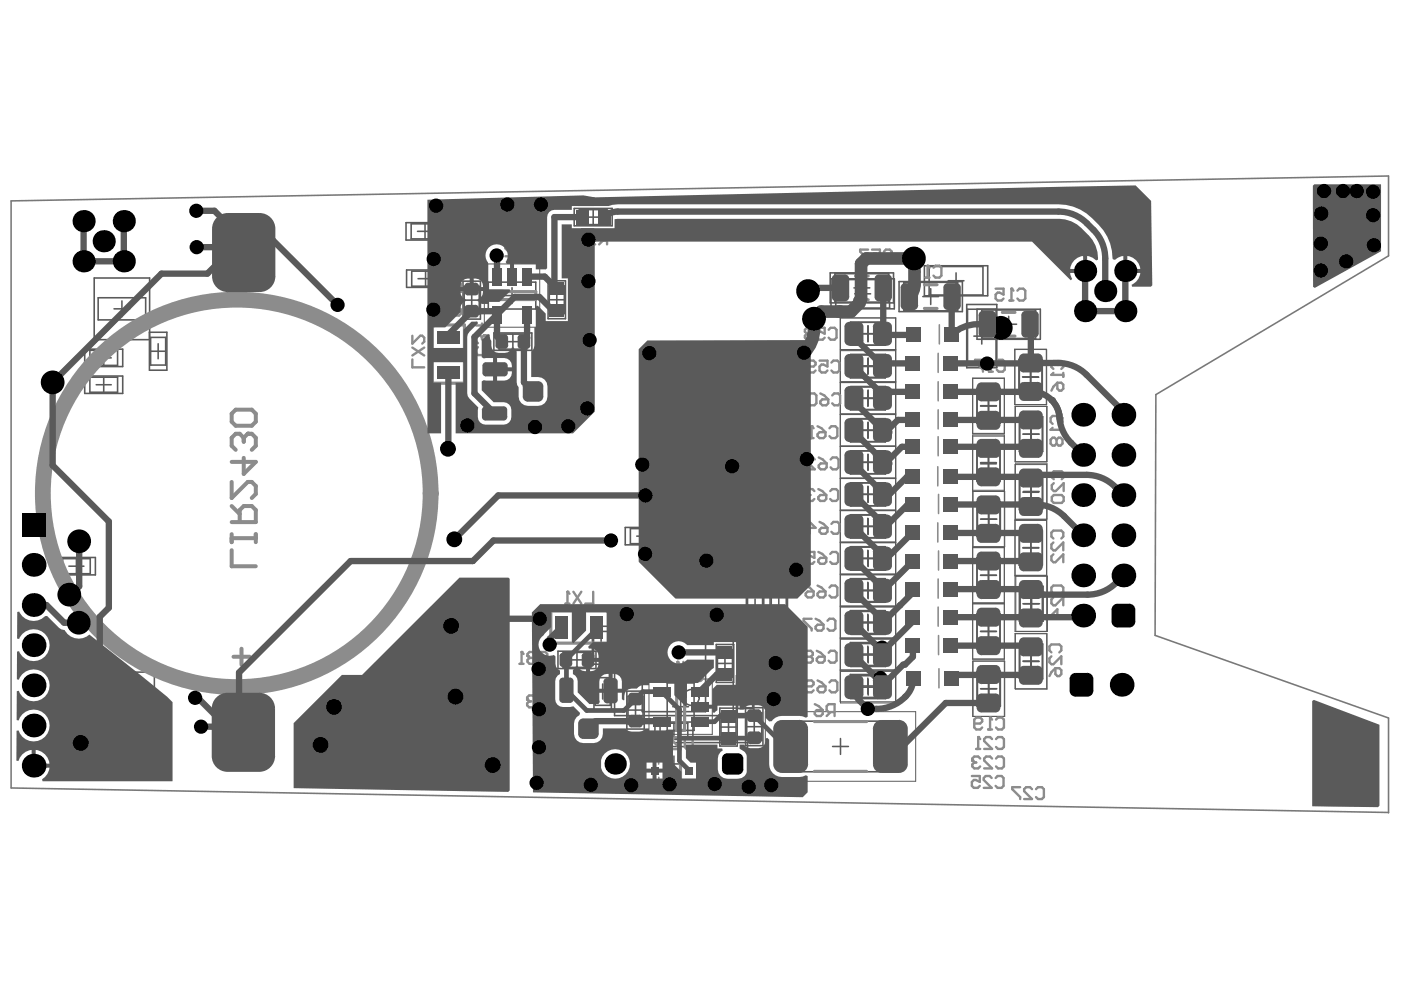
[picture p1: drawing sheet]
<svg xmlns="http://www.w3.org/2000/svg" width="297mm" height="210mm" viewBox="0 0 297 210" stroke-linecap="round" stroke-linejoin="round" font-family="sans-serif">
<g fill="none" stroke="#5a5a5a" stroke-width=".34">
<path d="M86.1 47.2h8v3.7h-8zM86.2 57.2h8.1v3.7h-8.1zM87.2 47.5h5.8v3.1h-5.8zM87.3 57.5h5.9v3.2h-5.9zM88.5 49.1h3.2M88.6 59.1h3.2M90.1 47.5v3.1M90.2 57.5v3.2M98.2 59.6h3.7v8.1h-3.7zM103.5 59.8h10.1v5.7h-10.1zM116.2 59.5h3.7v8.1h-3.7zM121.7 44.2h8.1v3.7h-8.1z"/>
<path d="M122.8 44.4h5.9v3.2h-5.9zM124.2 46h3.2M125.8 44.4v3.2M176 57.9h13.4v6.3h-13.4zM176.2 59.1h13.4v6.4h-13.4zM177 58h11.4v6.1h-11.4zM177.2 59.3h11.4v6h-11.4zM182.7 59.4v3.3M190.6 59.7h13.4v6.4h-13.4zM191.6 59.9h11.4v6h-11.4zM196 56.3h13.4v6.4h-13.4zM197 56.5h11.4v6h-11.4z"/>
<path d="M201 59.5h3.4M202.7 57.9v3.3M18 74h8v3.7h-8zM18 79.7h8v3.7h-8zM19.1 74.3h5.8v3.2h-5.8zM19.1 80h5.8v3.2h-5.8zM20.4 75.9h3.2M20.8 63.1h10.1v4.7h-10.1zM22 74.3v3.2M22 80v3.2M24.2 65.5h3.3M25.8 63.8v3.4"/>
<path d="M31.7 70.4h3.7v8.1h-3.7v-19.6h-11.7v13.1h11.7M31.9 74.5h3.2M31.9 71.5h3.2v5.9h-3.2zM33.5 72.9v3.2M98.4 63.6h3.2M98.4 60.7h3.2v5.9h-3.2zM100 62v3.2M104.7 70.6h8.1v3.7h-8.1zM105.8 70.8h5.9v3.2h-5.9zM106.9 62.7h3.3M107.1 72.4h3.2M108.6 61v3.3"/>
<path d="M108.7 70.8v3.2M116.5 63.6h3.1M116.5 60.6h3.1v5.9h-3.1zM118 62v3.1M180.3 68.3h7.5v4.9h-7.5zM180.3 75.3h7.4v4.8h-7.4zM180.4 75.1h7.4v4.9h-7.4zM180.4 68.3v4.9M181.1 61h3.3M181.2 62.3h3.4M182.3 77.7h3.4M182.3 70.8h3.5"/>
<path d="M182.4 77.6h3.4M182.9 60.6v3.4M184 69.1v3.3M184 76v3.4M184.1 69.1v3.3M184.1 75.9v3.3M187.7 68.3v4.9M195.7 62.9h3.3M197.3 61.2v3.4M205 64.6h6.3v13.4h-6.3zM206.5 71.3h3.3M207.1 65.6v6.3h13.5v-6.3h-15.5v11.4h6.1v-11.4"/>
<path d="M208.2 71.8h11.4v-6.1h-11.4v7.2M212.2 68.7h3.3M213.9 67.1v3.3M216 76.2h4.9v7.4h-4.9zM216.1 76.3h4.9v7.4h-4.9zM216.8 79.9h3.4M216.9 80h3.3M218.5 78.2v3.4M218.6 78.3v3.4M20.4 81.6h3.2M180.3 82h7.4v4.9h-7.4zM180.3 88.8h7.4v4.9h-7.4z"/>
<path d="M180.3 95.6h7.5v4.8l-7.5 .1zM180.4 82h7.4v4.8h-7.4zM180.4 88.8h7.4v4.8h-7.4zM180.4 95.6v4.8M182.3 91.3h3.4M182.3 84.5h3.4M182.4 91.2h3.4M182.4 84.4h3.4M184 82.8v3.4M184 89.6v3.3M184 96.3v3.4M184.1 82.7v3.4"/>
<path d="M184.1 89.5v3.4M184.1 96.3v3.4M185.8 98h-3.5M187.7 95.6v4.9M207.1 82.3h4.9v7.5h-4.9zM207.1 94.4h4.9v7.6h-4.9zM207.1 94.6h4.9M207.1 89.7h4.9M207.1 82.4h4.9M207.9 98.1h3.4M207.9 98.3h3.4M207.9 86.1h3.4"/>
<path d="M207.9 86h3.4M209.6 84.3v3.5M209.6 96.4v3.6M216.1 88.3h5v7.5h-5zM216.2 88.3v7.5M216.9 92.1h3.4M218.6 90.4v3.3M221 88.3v7.5M12.2 118.2h8v3.7h-8zM13.3 118.5h5.8v3.1h-5.8zM16.2 118.5v3.1M132.6 111.8h8v3.7h-8z"/>
<path d="M133.7 112.1h5.8v3.2h-5.8zM135 113.7h3.2M136.6 112.1v3.2M142.4 112.3h6.4v13.4h-6.4zM142.5 113.3h6.1v11.4h-6.1zM143.9 119h3.3M145.6 117.4v3.3M146.2 107.8h8v3.7h-8zM147.2 108.1h5.9v3.1h-5.9zM148.6 109.7h3.2M150.2 108.1v3.1M150.6 112.4h6.4v13.4h-6.4z"/>
<path d="M150.8 113.4h6v11.4h-6zM152.1 119.1h3.4M153.8 117.4v3.4M158.2 110.7h13.1v11.8h-13.1zM162.4 111.6h4.7v10h-4.7zM163.1 116.6h3.4M164.8 114.9v3.4M180.3 109.1h7.4v4.9h-7.4zM180.3 115.9h7.4v4.9h-7.4zM180.4 109.2h7.4v4.9h-7.4zM180.4 116h7.4v4.9h-7.4zM182.3 118.3h3.4"/>
<path d="M182.3 111.6h3.4M182.3 104.8h3.4M182.4 118.4h3.4M182.4 111.6h3.4M182.4 104.8h3.4M184 103.1v3.4M184 109.9v3.3M184 116.7v3.3M184.1 103.1v3.4M184.1 110v3.3M184.1 116.8v3.3M187.7 107.2v-4.8h-7.4v4.8l7.5 .1v-4.9h-7.4v4.9"/>
<path d="M207.1 106.4h5v7.4h-5zM207.1 118.3h4.9v7.4h-4.9zM207.1 101.8h4.9M207.2 106.4v7.4M207.9 110.1h3.4M209.6 108.4v3.3M209.7 108.4v3.3M212 106.4v7.4M216.1 112.4h4.9v7.5h-4.9zM216.1 100.7h4.9v7.4h-4.9zM216.1 119.8h4.9M216.1 112.5h4.9"/>
<path d="M216.2 100.5h4.9v7.4h-4.9zM216.9 116.1h3.3M216.9 116.2h3.3M216.9 104.4h3.3M217 104.2h3.3M218.6 102.7v3.3M218.6 114.4v3.5M218.6 102.5v3.4M14.6 120h3.2M118.3 138.1h8.1v3.7h-8.1zM119.4 138.3h5.9v3.2h-5.9zM120.7 139.9h3.2"/>
<path d="M122.3 138.3v3.2M125.6 132.8h3.7v8h-3.7zM125.9 136.8h3.1M125.9 133.9h3.1v5.8h-3.1zM127.4 135.2v3.2M130.3 133.3h25.2v18.4h-25.2zM136.2 134.1h13.4v16.8h-13.4zM151.9 136.6h3.7v8.1h-3.7zM152.1 137.7h3.2v5.9h-3.2zM153.7 139.1v3.2M158.2 124.6h3.7v8h-3.7zM158.5 128.6h3.2"/>
<path d="M158.5 125.7h3.2v5.8h-3.2zM160.1 127v3.2M163.3 124.5h3.7v8h-3.7zM163.5 128.5h3.2M163.5 125.6h3.2v5.8h-3.2zM165.1 126.9v3.2M180.3 122.7h7.4v4.9h-7.4zM180.3 129.5h7.4v4.8h-7.4zM180.3 136.2h7.4v4.9h-7.4zM180.4 122.8h7.4v4.9h-7.4zM180.4 129.6h7.4v4.9h-7.4zM180.4 136.5h7.4v4.8h-7.4z"/>
<path d="M182.3 138.7h3.4M182.3 131.9h3.4M182.3 125.1h3.4M182.4 138.9h3.4M182.4 132.1h3.4M182.4 125.3h3.4M184 123.4v3.4M184 130.2v3.4M184 137v3.3M184.1 123.6v3.3M184.1 130.4v3.3M184.1 137.2v3.4"/>
<path d="M207.1 130.2h4.9v7.4h-4.9zM207.9 133.9h3.4M207.9 122h3.4M209.6 120.3v3.4M209.6 132.2v3.4M216.1 124.3h5.1v7.4h-5.1zM216.1 136.5h4.9v7.4h-4.9zM216.2 136.5h4.9v7.5h-4.9zM216.3 124.3v7.4M216.9 128h3.5M218.6 126.3v3.4M218.6 138.5v3.3"/>
<path d="M218.6 138.6v3.3M218.7 126.3v3.4M221 124.3v7.4M14.5 145.8h3.7v8h-3.7zM14.8 149.8h3.2M14.8 146.9h3.2v5.8h-3.2zM16.4 148.2v3.2M19.3 142.5h13.4v12.1h-13.4zM20.7 155.6h8.1v3.7h-8.1zM21.8 155.8h5.9v3.2h-5.9zM23 143.3h6v10.4h-6zM23.2 157.4h3.2"/>
<path d="M24.3 148.5h3.4M24.8 155.8v3.2M26 146.9v3.3M79.3 152.2h3.7v8.1h-3.7zM79.5 156.3h3.2M79.5 153.3h3.2v5.9h-3.2zM81.1 154.7v3.1M88.4 151.1h5.9v10.2h-5.9zM89.7 156.2h3.3M91.4 154.5v3.3M99.2 152h3.7v8h-3.7zM99.5 156h3.2"/>
<path d="M99.5 153.1h3.2v5.8h-3.2zM101.1 154.4v3.2M119.5 159.4h3.7v8h-3.7zM125.9 142.6h3.7v8h-3.7zM126.2 146.6h3.2M126.2 143.7h3.2v5.9h-3.2zM127.3 157.4h31.2v9.1h-31.2zM127.8 145v3.2M132.9 146.5h3.7v8.1h-3.7zM133.2 150.6h3.1M133.2 147.6h3.1v5.9h-3.1zM134.7 149v3.1"/>
<path d="M135.8 158.3h14.1v7.4h-14.1zM138.9 153.1h8v3.7h-8zM139.9 153.3h5.9v3.2h-5.9zM141.2 142.5h3.4M141.3 154.9h3.2M141.5 144.8h5.7v10.1h-5.7zM142.6 149.8h3.4M142.9 140.8v3.4M142.9 153.3v3.2M144.3 148.2v3.3M152.1 140.7h3.2M152.6 150.1h3.7v8.1h-3.7z"/>
<path d="M152.9 154.2h3.2M152.9 151.2h3.2v5.9h-3.2zM154.5 152.6v3.2M156.1 143.3h3.7v8h-3.7zM156.4 147.3h3.2M156.4 144.4h3.2v5.8h-3.2zM158 145.7v3.2M158.1 150.1h3.7v8h-3.7zM158.3 154.1h3.2M158.3 151.1h3.2v5.9h-3.2zM159.9 152.5v3.2M165.9 152.9h24.6v10.7h-24.6z"/>
<path d="M176.5 158.3h3.4M178.2 156.6v3.3M180.3 143h7.4v4.9h-7.4zM180.4 143.3h7.4v4.8h-7.4zM182.3 145.4h3.4M182.4 145.7h3.4M184 143.8v3.3M184.1 144v3.4M207.1 142.3h5v7.4h-5zM207.2 142.3v7.4M207.9 146h3.4M209.6 144.4v3.3"/>
<path d="M209.7 144.4v3.3M212 142.3v7.4M216.9 140.2h3.3M217 140.2h3.3M20.9 160.5h8.1v3.7h-8.1zM22 160.8h5.9v3.2h-5.9zM23.3 162.4h3.2M24.9 160.8v3.2M119.7 163.4h3.2M119.7 160.4h3.2v5.9h-3.2zM121.3 161.8v3.2M141.2 162h3.4"/>
<path d="M142.9 160.3v3.4"/>
</g>
<g fill="none" stroke="#5a5a5a" stroke-width=".21">
<path d="M102.7 56h11.7v13.4h-11.7zM178.1 67.4h11.8v6.7h-11.8zM178.2 67.4v6.7M178.2 74.2h11.7v6.7h-11.7zM189.9 67.4v6.7M215.1 74h6.7v11.8h-6.7zM215.2 74.1h6.7v11.7h-6.7zM178.1 87.9h11.8v6.7h-11.8zM178.2 81v6.7h11.7v-6.7l-11.8 .1v-6.8h11.8v6.8M178.2 94.7v6.7h11.7v-6.7h-11.8v6.7h11.8v-6.7M189.9 87.8v-6.7h-11.8v6.7h11.8v6.7h-11.7v-6.7M206.2 80.1h6.7v11.9h-6.7z"/>
<path d="M206.2 92.5h6.7M206.2 91.9h6.7M206.2 80.2h6.7M215.2 86.2h6.8v11.7h-6.8zM215.2 98.5h6.7v23.6h-6.7zM215.3 86.2v11.7M215.3 98.3h6.7v11.8h-6.7zM221.9 86.2v11.7M178.1 108.2h11.8v6.7h-11.8zM178.1 115h11.8v6.7h-11.8zM178.2 108.3h11.7v6.7h-11.7zM178.2 115.1h11.7v6.7h-11.7z"/>
<path d="M189.9 101.4v6.8h-11.8v-6.8l11.8 .1v6.7h-11.7v-6.7M206.2 104.2h6.8v11.7h-6.8v-23.7h6.7v23.7M206.2 116.1h6.7v11.7h-6.7zM206.2 104h6.7M206.3 104.2v11.7M215.2 110.2h6.7M215.2 110.3h6.7M178.1 121.8h11.8v6.7h-11.8zM178.1 128.5h11.8v6.7h-11.8zM178.1 135.3h11.8v6.7h-11.8zM178.2 121.9h11.7v6.7h-11.7zM178.2 128.7h11.7v6.7h-11.7z"/>
<path d="M178.2 135.5h11.7v6.7h-11.7zM206.2 128h6.7v11.7h-6.7zM215.2 122.1h6.9v11.8h-6.9zM215.2 134.3h6.7v11.7h-6.7zM215.2 122h6.7M215.3 134.4h6.7v11.7h-6.7zM215.4 122.1v11.8M221.9 122.1v11.8M84.7 150.1h13.3v12.1h-13.3zM137.6 144h13.4v11.7h-13.4zM162.3 150.9h31.8v14.7h-31.8zM178.1 142.1h11.8v6.7h-11.8z"/>
<path d="M178.2 142.3h11.7v6.7h-11.7zM206.2 140.2h6.8v11.7h-6.8zM206.3 140.2v11.7M212.9 140.2v11.7"/>
</g>
<path d="M147.6 158.5h2.5v7h-2.5z" fill-rule="evenodd" fill="#5a5a5a"/>
<circle cx="146.6" cy="147.9" r="1.68" fill="none" stroke="#5a5a5a" stroke-width=".34"/>
<path d="M294.4 172.3l-292-5.2v-124.5l292-5.3v16.9l-49.3 29.5-.2 51 49.5 17.5v20.1" fill="none" stroke="#787878" stroke-width=".34"/>
<g fill="none" stroke="#8c8c8c" stroke-width=".67">
<path d="M181.4 58.5h2.7M91.7 69.3l.4-.4h6.4v12.3h-6.8zM103.5 61.8h10.1v1.7h-10.1zM181.4 63.6h2.7M196 60.4h2.7M196 65.4h2.7M212.5 71.3h2.7M212.5 66.2h2.7M116.8 129.5h11.9l.4 .5v6.4h-12.3zM143.5 144.8h1.6v10.1h-1.6zM172.7 153h11M144.3 161.4v4"/>
<path d="M172.7 163.5h11"/>
</g>
<g fill="none" stroke="#8c8c8c" stroke-width=".34">
<path d="M198.9 74.9v4.1M199.2 68.9v4M198.8 99v4M198.9 80.9v4.1M198.9 86.9v4M198.9 92.6v4M198.8 110.9v4M199 104.8v4.1M199 116.8v4.1M198.9 122.8v4M198.9 128.7v4.1M199 134.7v4.1"/>
<path d="M199.1 141.8v4M139.7 164.8v.7h.8M140.4 161.3h-.8v.7"/>
</g>
<path d="M49.5 139.2h3.4M51.2 137.5v3.5" fill="none" stroke="#8c8c8c" stroke-width=".85"/>
<path d="M95.6 65.2l-.4 .4v.9l.4 .4h1.7l.4-.4v-.9l-.4-.4M96.9 62.7h.4l.4 .4v.9l-.4 .4" fill="none" stroke="#8c8c8c" stroke-width=".5"/>
<circle cx="96.9" cy="62.7" r=".25" fill="#8c8c8c"/>
<path d="M96.5 63.1v.5M96.5 63.1l-.4-.4h-.5l-.4 .4v.9l.4 .4M96.9 62.7l-.4 .4M97.7 60.2v1.7h-1.2l.4-.9v-.4l-.4-.4h-.9l-.4 .4v.9l.4 .4M143.2 142.8h.9M143.6 140.3v2.5M144.9 140.3v2.1l.4 .4h.9l.4-.4v-2.1" fill="none" stroke="#8c8c8c" stroke-width=".5"/>
<circle cx="143.6" cy="140.3" r=".25" fill="#8c8c8c"/>
<path d="M143.6 140.3l.5 .4M159.3 164.4l-.4 .4v.8l.4 .5h1.7l.4-.5v-.8l-.4-.4M160.5 161.9h.5l.4 .4v.8l-.4 .4" fill="none" stroke="#8c8c8c" stroke-width=".5"/>
<circle cx="160.5" cy="161.9" r=".25" fill="#8c8c8c"/>
<path d="M113.5 138.7l-.4-.5h-.8l-.5 .5v.4M114.4 138.7l.4-.5h.8l.4 .5v1.6l-.4 .4h-.8l-.4-.4M157.3 138.8h1.7v1.3l-.8-.4h-.5l-.4 .4v.8l.4 .4h.9l.4-.4M158.9 159.8l.4-.4h1.7l.4 .4v.8l-.4 .4h-1.7l-.4-.4zM160.7 140.5l-.9 .8M161.5 140.5h-1.3l-.4-.4v-.9l.4-.4h1.3v2.5M160.1 162.3v.4M160.1 162.3l-.4-.4h-.4l-.4 .4v.8l.4 .4M160.5 161.9l-.4 .4" fill="none" stroke="#8c8c8c" stroke-width=".5"/>
<circle cx="111.8" cy="139.1" r=".25" fill="#8c8c8c"/>
<path d="M110.6 138.2v2.5M111.8 139.1l.5 .4M112.3 139.5h.4M112.3 139.5l-.5 .4v.4l.5 .4h.8l.4-.4M110.2 140.7h.8" fill="none" stroke="#8c8c8c" stroke-width=".5"/>
<circle cx="110.6" cy="138.2" r=".25" fill="#8c8c8c"/>
<path d="M120.5 83.8h.8M120.9 81.2v2.6M123 82.9l-.8 .9M123.8 82.9h-1.2l-.4-.4v-.8l.4-.5h1.2v2.6M110.6 138.2l.4 .5" fill="none" stroke="#8c8c8c" stroke-width=".5"/>
<circle cx="120.9" cy="81.2" r=".25" fill="#8c8c8c"/>
<path d="M119.2 81.7l-.4-.5h-.8l-.5 .5v.4M120.9 81.2l.4 .5" fill="none" stroke="#8c8c8c" stroke-width=".5"/>
<circle cx="117.5" cy="82.1" r=".25" fill="#8c8c8c"/>
<g fill="none" stroke="#8c8c8c" stroke-width=".5">
<path d="M117.5 82.1l.5 .4M118 82.5h.4M118 82.5l-.5 .4v.4l.5 .5h.8l.4-.5M171 117h1.7v1.3l-.9-.4h-.4l-.4 .4v.8l.4 .4h.8l.5-.4M171.2 111.9h1.7l-1.2-1.2v2.5M172.7 104.1l-.5-.4h-.8l-.4 .4v.4M173.5 118.7l.4-.4h1.3v.8l-.4 .4h-.9l-.4-.4zM173.5 117l.8 .4 .9 .9M173.5 105.4l.4-.4h1.3v.8l-.4 .4h-.9l-.4-.4zM173.5 103.7l.8 .4 .9 .9M173.8 110.7l.8 .4 .8 .8M174.2 111.9h1.2v.9l-.4 .4h-.8l-.4-.4v-.5z"/>
<path d="M176 117.4l.4-.4h.9l.4 .4v1.7l-.4 .4h-.9l-.4-.4M176 104.1l.4-.4h.9l.4 .4v1.7l-.4 .4h-.9l-.4-.4M176.3 111.1l.4-.4h.8l.5 .4v1.7l-.5 .4h-.8l-.4-.4M170.8 125.8l.4-.4h1.3v.8l-.4 .5h-.9l-.4-.5zM170.8 124.2l.9 .4 .8 .8M171.1 139.2l-.4-.4v-.4l.4-.4h.8l.4 .4v.4l-.4 .4M171.1 139.2l-.4 .5v.4l.4 .4h.8l.4-.4v-.4l-.4-.5M171.1 139.2h.8M172.1 131.2h-1.7v.4l1.7 1.7v.4M172.9 132.9l.4-.4h1.3v.8l-.4 .4h-.9l-.4-.4zM172.9 131.2l.9 .4 .8 .9M173.2 138l.8 .4 .8 .8"/>
<path d="M173.2 139.7l.4-.5h1.2v.9l-.4 .4h-.8l-.4-.4zM173.3 125.8l.5-.4h1.2v.8l-.4 .5h-.8l-.5-.5zM173.3 124.2l.9 .4 .8 .8M175.4 131.6l.5-.4h.8l.4 .4v1.7l-.4 .4h-.8l-.5-.4M175.7 138.4l.4-.4h.8l.5 .4v1.7l-.5 .4h-.8l-.4-.4M175.9 124.6l.4-.4h.8l.4 .4v1.6l-.4 .5h-.8l-.4-.5M140.2 157.6h1.2l.4-.4v-.5l-.4-.4h-.8l-.4 .4v1.7l.4 .4h.8l.4-.4M144.3 156.7l-.4-.4h-.8l-.4 .4v.5l1.6 1.6h-1.6M145.2 156.7l.4-.4h1.3v2.5h-1.3l-.4-.4zM170.8 145.5h1.3l.4-.4v-.4l-.4-.4h-.9l-.4 .4v1.7l.4 .4h.9l.4-.4M172.8 149.3l.8 .4 .8 .9M172.8 151l.4-.4h1.2v.8l-.4 .4h-.8l-.4-.4z"/>
<path d="M173.3 145.9l.5-.4h1.2v.9l-.4 .4h-.8l-.5-.4zM173.3 144.3l.9 .4 .8 .8M175.9 144.7l.4-.4h.8l.4 .4v1.7l-.4 .4h-.8l-.4-.4M176.1 151l-.8 .8M176.9 151h-1.2l-.4-.4v-.9l.4-.4h1.2v2.5"/>
</g>
<circle cx="171" cy="104.5" r=".25" fill="#8c8c8c"/>
<path d="M171.7 92.9h.8M172.1 90.4v2.5M172.8 97.4l-.5-.4h-.8l-.4 .4v.4l1.7 1.7h-1.7M173.3 92.1l.5-.5h1.2v.9l-.4 .4h-.8l-.5-.4zM173.3 90.4l.9 .4 .8 .8M173.6 98.7l.4-.4h1.3v.8l-.5 .4h-.8l-.4-.4zM173.6 97l.8 .4 .9 .9M175.9 90.8l.4-.4h.8l.4 .4v1.7l-.4 .4h-.8l-.4-.4M176.1 97.4l.4-.4h.9l.4 .4v1.7l-.4 .4h-.9l-.4-.4M171 104.5l.4 .5M171.4 105h.4M171.4 105l-.4 .4v.4l.4 .4h.8l.5-.4" fill="none" stroke="#8c8c8c" stroke-width=".5"/>
<circle cx="172.1" cy="90.4" r=".25" fill="#8c8c8c"/>
<g fill="none" stroke="#8c8c8c" stroke-width=".5">
<path d="M196.2 58.9h.9M196.7 56.3v2.6M197.9 56.8l.4-.5h.9l.4 .5v1.6l-.4 .5h-.9l-.4-.5M171.1 70.8l-.4-.5v-.4l.4-.4h.8l.4 .4v.4l-.4 .5M171.1 70.8l-.4 .4v.4l.4 .4h.8l.4-.4v-.4l-.4-.4M171.1 70.8h.8M171.2 77.7h1.3l.4-.4v-.4l-.4-.4h-.8l-.5 .4v1.7l.5 .4h.8l.4-.4M173.2 69.5h1.6v1.3l-.8-.5h-.4l-.4 .5v.8l.4 .4h.8l.4-.4M173.8 76.5h1.6v1.2l-.8-.4h-.4l-.4 .4v.9l.4 .4h.8l.4-.4M175.7 69.9l.4-.4h.8l.5 .4v1.7l-.5 .4h-.8l-.4-.4M176.3 76.9l.4-.4h.8l.5 .4v1.7l-.5 .4h-.8l-.4-.4M171.4 83.8l.4-.4h.9l.4 .4v1.7l-.4 .4h-.9l-.4-.4z"/>
<path d="M172.1 90.4l.4 .4M173.9 85.1l.4-.4h1.3v.8l-.4 .4h-.9l-.4-.4zM173.9 83.4l.9 .4 .8 .9M176.4 83.8l.5-.4h.8l.4 .4v1.7l-.4 .4h-.8l-.5-.4"/>
</g>
<circle cx="196.7" cy="56.3" r=".25" fill="#8c8c8c"/>
<path d="M193.3 57.6h1.7l-1.3-1.3v2.6M196.7 56.3l.4 .5M214 63.7h.9M214.4 61.2v2.5M215.7 61.6l.4-.4h.9l.4 .4v1.7l-.4 .4h-.9l-.4-.4" fill="none" stroke="#8c8c8c" stroke-width=".5"/>
<circle cx="214.4" cy="61.2" r=".25" fill="#8c8c8c"/>
<path d="M211.1 61.2h1.7v1.3l-.9-.5h-.4l-.4 .5v.8l.4 .4h.9l.4-.4M214.4 61.2l.5 .4M113.4 147.9l-.4-.4h-.8l-.4 .4v.4M115.1 149.1l-.8 .9M116 149.1h-1.3l-.4-.4v-.8l.4-.4h1.3v2.5" fill="none" stroke="#8c8c8c" stroke-width=".5"/>
<circle cx="111.8" cy="148.3" r=".25" fill="#8c8c8c"/>
<path d="M101.4 73.6l-.5 .4v.9l.5 .4h1.6l.5-.4v-.9l-.5-.4M102.6 71.1h.4l.5 .4v.9l-.5 .4M111.8 148.3l.4 .4M112.2 148.7h.4M112.2 148.7l-.4 .4v.5l.4 .4h.8l.4-.4" fill="none" stroke="#8c8c8c" stroke-width=".5"/>
<circle cx="102.6" cy="71.1" r=".25" fill="#8c8c8c"/>
<path d="M102.2 68.6v1.7l1.3-1.3h-2.6M102.2 71.5v.4M102.2 71.5l-.4-.4h-.4l-.5 .4v.9l.5 .4M102.6 71.1l-.4 .4M121.6 66.9h2.5v-1.3l-.4-.4h-.9l-.4 .4v1.3M121.6 65.2l.8 .9M121.6 63.6v.8M121.6 64h2.5" fill="none" stroke="#8c8c8c" stroke-width=".5"/>
<circle cx="124.1" cy="64" r=".25" fill="#8c8c8c"/>
<g fill="none" stroke="#8c8c8c" stroke-width=".5">
<path d="M108.8 52.2l-.4-.4h-.8l-.5 .4v.5l1.7 1.6h-1.7M109.7 51.8v2.1l.4 .4h.8l.4-.4v-2.1M184 52.9h-1.6v.4l1.6 1.7v.4M184.9 52.9h1.7v1.3l-.9-.4h-.4l-.4 .4v.8l.4 .4h.8l.5-.4M187.4 53.3l.4-.4h.9l.4 .4v1.7l-.4 .4h-.9l-.4-.4M122 60.6h1.7l.4 .4v.9l-.4 .4h-1.7l-.4-.4v-.9zM124.1 64l-.4 .4M222.8 91.1h2.5M223.2 89.9l-.4-.4v-.9l.4-.4h1.6l.5 .4v.9l-.5 .4M225.3 90.7v.8M223.3 114.2l-.4-.4v-.9l.4-.4h1.7l.4 .4v.9l-.4 .4M223.3 115l-.4 .4v.9l.4 .4h.5l1.6-1.7v1.7"/>
<path d="M223.3 117.5l-.4 .4v.9l.4 .4h.5l1.6-1.7v1.7M134.6 138.5v1.2l.4 .5h.4l.4-.5v-.8l-.4-.4h-1.7l-.4 .4v.8l.4 .5M222.9 138.3l-.4-.4v-.8l.4-.5h1.7l.4 .5v.8l-.4 .4M222.9 139.2l-.4 .4v.8l.4 .4h.4l1.7-1.6v1.6M223.3 125.8l-.4-.4v-.8l.4-.4h1.7l.4 .4v.8l-.4 .4M223.3 126.7l-.4 .4v.8l.4 .4h.5l1.6-1.6v1.6M225.4 130.4h-2.5l1.3-1.2v1.7M133.3 141v1.7l1.7-1.7h.4l.4 .4v.9l-.4 .4M133.7 143.5l-.4 .4v.9l.4 .4h1.7l.4-.4v-.9l-.4-.4M223.8 141.7h.8l.4 .4v.8l-.4 .4h-.4l-.4-.4zM223.8 141.7l-.9 .8-.4 .8M216.3 166.9h-1.7v.4l1.7 1.7v.4"/>
<path d="M218.8 167.3l-.4-.4h-.8l-.5 .4v.4l1.7 1.7h-1.7M219.6 167.3l.5-.4h.8l.4 .4v1.7l-.4 .4h-.8l-.5-.4"/>
</g>
<circle cx="222.8" cy="91.1" r=".25" fill="#8c8c8c"/>
<g fill="none" stroke="#8c8c8c" stroke-width=".5">
<path d="M87.4 76.2v1.7h2.5M87.4 71.2v1.7l1.7-1.7h.4l.4 .4v.8l-.4 .5M87.4 73.7l2.5 1.7M89.9 73.7l-2.5 1.7M222.9 79.5h2.5M223.3 78.2l-.4-.4v-.8l.4-.5h1.7l.4 .5v.8l-.4 .4M225.4 79.1v.8M223.2 90.7l-.4 .4M224 93.2l-.4-.4h-.4l-.4 .4v.9l.4 .4h.4l.4-.4M224 93.2l.4-.4h.4l.5 .4v.9l-.5 .4h-.4l-.4-.4M224 93.2v.9M223 105.4l.4-.4h1.7l.4 .4v.8l-.4 .4h-1.7l-.4-.4z"/>
<path d="M223.4 101.6l-.4-.4v-.9l.4-.4h1.7l.4 .4v.9l-.4 .4M223.4 102.4l-.4 .5v.8l.4 .4h.4l1.7-1.7v1.7"/>
</g>
<circle cx="222.9" cy="79.5" r=".25" fill="#8c8c8c"/>
<path d="M223.3 79.1l-.4 .4M224.2 81.2l-.9 .8-.4 .8M224.2 81.2h.8l.4 .4v.8l-.4 .4h-.4l-.4-.4z" fill="none" stroke="#8c8c8c" stroke-width=".5"/>
<path d="M51.7 97.1v3.4l2.5-2.6h-5.1M52.5 92h.9l.8 .8v1.7l-.8 .9M49.1 116.7v3.4h5.1M49.1 102.2v3.4l3.4-3.4h.9l.8 .8v1.7l-.8 .9M49.1 113.3v1.7M49.1 110.7h5.1v-2.6l-.8-.8h-1.7l-.9 .8v2.6M49.1 114.1h5.1M49.1 107.3l1.7 1.7M54.2 113.3v1.7" fill="none" stroke="#8c8c8c" stroke-width=".85"/>
<circle cx="52.5" cy="92" r=".43" fill="#8c8c8c"/>
<path d="M49.1 87.7l.9-.8h3.4l.8 .8v1.7l-.8 .9h-3.4l-.9-.9zM51.7 92.8v.9M51.7 92.8l-.9-.8h-.8l-.9 .8v1.7l.9 .9M52.5 92l-.8 .8" fill="none" stroke="#8c8c8c" stroke-width=".85"/>
<path d="M125.3 51.8h.9M125.8 49.3v2.5M127.9 51l-.9 .8M128.7 51h-1.3l-.4-.4v-.9l.4-.4h1.3v2.5" fill="none" stroke="#8c8c8c" stroke-width=".5"/>
<circle cx="125.8" cy="49.3" r=".25" fill="#8c8c8c"/>
<path d="M122.4 49.3l.9 .4 .8 .9M122.4 51l.4-.4h1.3v.8l-.4 .4h-.9l-.4-.4zM125.8 49.3l.4 .4M207 158.8h.8M207.4 156.3v2.5M210.3 156.7l-.4-.4h-.8l-.4 .4v.4l1.6 1.7h-1.6M211.2 156.7l.4-.4h.8l.5 .4v1.7l-.5 .4h-.8l-.4-.4M206.1 164.5h1.6v1.3l-.8-.4h-.4l-.4 .4v.8l.4 .4h.8l.4-.4M210.3 165l-.5-.5h-.8l-.4 .5v.4l1.7 1.6h-1.7M211.1 165l.4-.5h.8l.5 .5v1.6l-.5 .4h-.8l-.4-.4" fill="none" stroke="#8c8c8c" stroke-width=".5"/>
<circle cx="207.4" cy="156.3" r=".25" fill="#8c8c8c"/>
<path d="M207.4 156.3l.4 .4M209.5 154.7h.8M209.9 152.1v2.6M211.2 152.6l.4-.5h.8l.5 .5v1.6l-.5 .5h-.8l-.4-.5" fill="none" stroke="#8c8c8c" stroke-width=".5"/>
<circle cx="209.9" cy="152.1" r=".25" fill="#8c8c8c"/>
<path d="M209.7 78.8h.8M210.1 76.3v2.5M211.3 76.7l.5-.4h.8l.4 .4v1.7l-.4 .4h-.8l-.5-.4M206.6 153.4h1.2l.4-.4v-.4l-.4-.5h-.8l-.4 .5v1.6l.4 .5h.8l.4-.5M209.9 152.1l.4 .5" fill="none" stroke="#8c8c8c" stroke-width=".5"/>
<circle cx="210.1" cy="76.3" r=".25" fill="#8c8c8c"/>
<path d="M208.4 76.3h-1.7v.4l1.7 1.7v.4M210.1 76.3l.4 .4M119.9 128h.8M120.3 125.5v2.5M121.6 125.5l1.7 2.5M123.3 125.5l-1.7 2.5M125.8 125.5v2.5h-1.7M153.5 146.5h-1.7v.5l1.7 1.6v.4M155.1 148.2l-.8 .8M156 148.2h-1.3l-.4-.4v-.8l.4-.5h1.3v2.5" fill="none" stroke="#8c8c8c" stroke-width=".5"/>
<circle cx="120.3" cy="125.5" r=".25" fill="#8c8c8c"/>
<path d="M120.3 125.5l.4 .4M207.8 160.8l-.4-.4h-.8l-.5 .4v.4M210.3 160.8l-.4-.4h-.8l-.4 .4v.4l1.6 1.7h-1.6M211.2 160.8l.4-.4h.8l.5 .4v1.7l-.5 .4h-.8l-.4-.4" fill="none" stroke="#8c8c8c" stroke-width=".5"/>
<circle cx="206.1" cy="161.2" r=".25" fill="#8c8c8c"/>
<path d="M206.1 161.2l.5 .5M206.6 161.7h.4M206.6 161.7l-.5 .4v.4l.5 .4h.8l.4-.4" fill="none" stroke="#8c8c8c" stroke-width=".5"/>
<g fill="none" stroke="#8c8c8c" stroke-width=".84">
<circle cx="102.5" cy="58.6" r=".42"/>
<circle cx="148.3" cy="143.8" r=".42"/>
</g>
<circle cx="50.2" cy="104.6" r="41.1" fill="none" stroke="#8c8c8c" stroke-width="3.4"/>
<g fill="#5a5a5a">
<path d="M62.3 153.3l10.2-10.2h4.3l20.6-20.6h10.4l.3 .2v44.9l-.3 .3-45.5-.8z"/>
<path d="M278.2 148.6l.4-.2 13.9 5.3v17.1l-.3 .3-14-.1z"/>
<path d="M278.6 39.1h14.2v14.1l-14 7.8-.4-.2-.1-21.4z"/>
<path d="M135.4 74l1.9-1.8 34.3-.1 .3 .3v51.7l-2.8 2.8h-25.9l-7.8-7.8z"/>
<path d="M3.7 129.8l.4-.1a3.3 3.3 0 0 0 5.5 .9h.4l2.5 2.5 .5 .4 .6 .1a3.5 3.5 0 0 0 5.3 .9l11.1 8.8 5.4 4.4 1.2 1.2v16.7h-27.6l-.1-.4a3.2 3.2 0 0 0 1.6-2.4h-3.4v-.5h-.4v-3.3a3.2 3.2 0 0 0-2.8 2.4l-.4-.1v-6.4h.4a3.4 3.4 0 0 0 5.2 1.7 3.4 3.4 0 0 0 .1-5.5 3.4 3.4 0 0 0-5.3 1.7l-.4-.1 .1-6.2h.4a3.4 3.4 0 0 0 5.2 1.5 3.4 3.4 0 0 0 0-5.4 3.4 3.4 0 0 0-5.2 1.5l-.4-.1v-5.8l.4-.1a3.4 3.4 0 0 0 5.2 1.4 3.4 3.4 0 0 0 0-5.4 3.4 3.4 0 0 0-5.2 1.4l-.4-.1zM7.6 159v2.9h2.9a3.3 3.3 0 0 0-2.9-2.9z"/>
<path d="M90.6 42.3l33.1-.9 2.4 .4v1.7l-.2 .2h-4.7v.8h-3.7a1.54 1.54 0 0 0-1.5 1.5v10.9l-.3 .2h-2.1v-1.1h-4.6v2.6h-.9v-2.6h-.7l-.2-.5a2.36 2.36 0 0 0-.3-3.1 2.36 2.36 0 0 0-3.2 0 2.36 2.36 0 0 0-.3 3.2l.1 5.7h4.5l.2 .5-2.3 2.2h-2.4v.4h-1.4l-.8-.5v-.5a1.52 1.52 0 0 0 1.1-1.7h-4.8a1.56 1.56 0 0 0 1.1 1.7v.5a1.47 1.47 0 0 0-1.1 1.4v.9l-3.2 3.2h-2.5v4.4h6.3v-3.9l1.8-1.7 1.2-.1 .2 .4-1.9 1.9-.3 .5-.1 .6v11.9l.1 .6 .3 .5 1.9 1.9a3.7 3.7 0 0 0 .4 3.2l.5 .3 .6 .1h3.9a1.62 1.62 0 0 0 1.6-1.6v-1.5a1.63 1.63 0 0 0-1.6-1.6h-2.1l-2.6-2.5v-1.9l.5-.3 1.9 .1v-4.8l-1.9 .1-.5-.3v-3.6l1.3-1.3 .4 .2 .2 .9 .2 .4a1.89 1.89 0 0 0 1.5 2.5h1.4a1.47 1.47 0 0 0 1.4-1.1h.5l.5 .8v6.6l.2 .6 .3 .4v2a1.97 1.97 0 0 0 1.9 2h2.2a1.97 1.97 0 0 0 2-2v-2.2a1.97 1.97 0 0 0-2-2h-1.5v-5.4l.2-.1a3.7 3.7 0 0 0 .5-2.8v-2.2h.3v-4.4l.4-.2 1.7 1.7v1.6h4.7v-9.1h-1.3v-11.4h2.1v.8h4.7l.2 .1v38.8l-4.6 4.6h-24.9v-10.7h1.6v-4.4h-6.3v4.4h1.6v10.7h-2.9zM100.4 59.1v1.8h2a1.63 1.63 0 0 0-2-1.8zM98.1 59.5l-.4 .5-.1 .9h2v-1.8l-1 .1zM105.4 75.9v2h3.1a1.7 1.7 0 0 0-1.6-2zM105.4 78.7v2h1.5a1.68 1.68 0 0 0 1.6-2z"/>
<path d="M112.8 129.9l1.7-1.8h52l4.7 4.8v19.1l-.3 .2-1.4-.4h-3.7a2.6 2.6 0 0 0-2.2 1.1l-.5 .1-.8-.8a1.94 1.94 0 0 0-1.5-2.7l-2.3 .1-.5 .4-.3 .4h-.9v-.8h-4.7v1l-.7 .5-.4-.1v-.7h-2.7v-.9h2.7v-3.3l1-.9h4.1v-9.1h-4.7v.7h-5.7a2.36 2.36 0 0 0-3.4-.2 2.36 2.36 0 0 0 0 3.4 2.36 2.36 0 0 0 3.4-.1h5.7v1.7l-3.4 3.2h-2.3l-.1 4.8-.4 .1-2.2-2.3v-2.6h-5.4v.5a2.3 2.3 0 0 0-2.6 .7 1.94 1.94 0 0 0-2.6 1.5l-.1 1-.4-.3v-1.3h-4.8l.1 1.9-.3 .5h-1.9l-2.5-2.5v-2.4a1.62 1.62 0 0 0-1-1.5v-.9l.2-.2 .4-.6h.4a1.52 1.52 0 0 0 1.8 1.1v-2.4h.4v-.4h2.2a1.68 1.68 0 0 0-2-2l-.2-.4 1-1h2.9v-6.3h-4.3v3.9l-2.7 2.7-.4-.3v-6.3h-4.3v3.2l-1.7 1.7a2.35 2.35 0 0 0-.8 3.1 2.35 2.35 0 0 0 3 1.1l.4 .3v1.5a1.53 1.53 0 0 0 .9 1.5v.7a1.61 1.61 0 0 0-1 1.5v3.9a1.62 1.62 0 0 0 1.6 1.6h1.6l.6-.2 1.5 1.5-.2 .4-.5 .4a4.7 4.7 0 0 0 0 5 4.7 4.7 0 0 0 4.9 0l.5-.7 .1-1.9h4.9l.1 .3a3.3 3.3 0 0 0 4-.3h.8v.5h5.1v6.4l.4 1 1.4 1.3v1.5h3.3v-3.4h-1.4l-1-1v-2.8h6.7v.8h1l.1 .4-.4 .3a4.9 4.9 0 0 0 0 5.1 4.9 4.9 0 0 0 5.1 0 4.9 4.9 0 0 0 0-5.1 1.58 1.58 0 0 1-1.1-.9v-.6h1l.2 .3a3.7 3.7 0 0 0 3.8 0l.4-.5 .1-1.1 .4-.2 .4 .4v5.2a2.71 2.71 0 0 0 2.7 2.7h3.7l1.4-.3 .3 .2v3.4l-1 1-57.2-1zM125.1 140.3v2a1.64 1.64 0 0 0 1.8-2zM129.9 142.9v3.1h2v-1.5a1.68 1.68 0 0 0-2-1.6zM127.5 143.4l-.3 .5-.1 .6v1.5h1.9v-3.1l-.9 .1zM139.2 161.7v1.3h1.3v-1.3zM137.1 161.7v1.3h1.2v-1.3zM139.2 163.8v1.3h1.3v-1.3zM137.1 163.8v1.3h1.2v-1.3zM127.3 162a3.1 3.1 0 0 0 6.3 0 3.1 3.1 0 0 0-6.3 0z"/>
<path d="M123.2 48.4h7.1v-1.9l.6-.1h93.5a6.8 6.8 0 0 1 5 2 8.1 8.1 0 0 1 3.4 6.4v.3l-.4 .1a2.96 2.96 0 0 0-1.9-.9v3.1h-.4v.5h-3.2l.4 1.2-.3 .3-8.2-8.2h-93.6l-2.2-2.4zM227.8 55.2l-.5 .6-.4 1.2h2.7v-2.7l-1.1 .4z"/>
<path d="M123.8 41.9l117-2.6 3.3 3.3 .2 17.9-.3 .3h-4l-.1-.4a3 3 0 0 0 1.9-2.5h-3.2v-.5h-.4v-3.1l-1.2 .4-.6 .4-.5-.2a12.4 12.4 0 0 0-5.6-9.7 10.1 10.1 0 0 0-5.9-1.9h-93.4l-2 .4h-6.3l-.2-.4zM239 54.3v2.7h2.8a3.1 3.1 0 0 0-2.8-2.7z"/>
</g>
<g fill="none" stroke="#5a5a5a" stroke-width="1.3">
<path d="M41.6 44.7h3.9M105.3 54.2l.1 4.4M105.4 71.3l1 1.1M109.1 63h5.3M111.7 71.7l-.6 .7M117.3 65.9h.7M117.5 60.7l.5 .5h.3M172 61l-.7 .7M181.1 70.8v.7M181.1 77.6h.1M187.1 77.5v.1M187.3 70.8h.1"/>
<path d="M187.3 70.8l.2 .2M187.9 77l-1.1 1.1M201.9 62.9l-.1 .1M111.1 81.1l1.9 1.9M181.1 84.4v.7M181.1 91.2v.3M181.1 98v.3M187.1 83.6v.8M187.1 91.2h.1M187.1 97.6v.4M188.9 83.1l-1.6 1.7M191.2 94.7h2.3"/>
<path d="M209.6 89.1l.1 .1M181.1 104.8v.1M181.1 111.6v.1M181.1 118.4v.2M187 104.7l-.3 .3M187.1 110.9v.7M187.1 117.7v.7M187.1 104.8h1.5M209.5 113l.1 .1M209.6 119h-.1M13.6 132h3.1M16.8 124.3l-2.1 2.1v-.3"/>
<path d="M23.1 128.9l-2 1.9M97.2 131.2l-1.6 1.5M143.9 138.3l.2 .3 .3-.3M181.1 125.3v.1M181.1 132.1h.1M181.1 138.9h.1M187.1 131.4v.7M187.1 138.1v.8M187.2 124.7v.5h.1M193.5 124.9v.8M193.5 130.9v.9M193.6 136.9v2.3l-1.7 1.7h-.4"/>
<path d="M209 137.1h.4M209.2 131h.2M209.7 125.1v.1M126.4 152.9l-1.6 1.6M140.2 152.9l.1 .1M152 143h1.7M185 142.9l2.1 2.1v.7M193.6 143.1v1.6M209.5 142.9l.1 .1M209.7 149.1v.1"/>
</g>
<path d="M126.4 133v.5M136.3 146.7h4M154.5 151.8h-1.8l-1.2 1.2M159.9 156.4l-.1 .1M159.9 151.7l-.1 .1M166.5 158.3h1.1" fill="none" stroke="#5a5a5a" stroke-width="1"/>
<path d="M193.8 55.1h.1" fill="none" stroke="#5a5a5a" stroke-width="2.7"/>
<circle cx="209.1" cy="83.1" r=".67" fill="#5a5a5a"/>
<path d="M207.2 68.7h2.1M209.3 77.1h.1M209.1 83.1h.1M218.5 113l.1 .1M218.3 136.9l.3 .2M218.5 143.1l.1 .1" fill="none" stroke="#5a5a5a" stroke-width="1.3"/>
<circle cx="218.6" cy="89" r=".67" fill="#5a5a5a"/>
<path d="M223 84.8h.1" fill="none" stroke="#5a5a5a" stroke-width="1.3"/>
<circle cx="223" cy="84.8" r=".67" fill="#5a5a5a"/>
<g fill="none" stroke="#5a5a5a" stroke-width="1.3">
<path d="M50.2 52.4l1.5-1.5v2.6h-3.3M104.7 66l.7 .7v4.6M111.7 66.7v5M218.4 68.7l.2 .2M218.6 77h-.1M11.2 81.1v17.6M16.8 114.8v9.5M23.1 110.6v18.3M225.6 109.5l4.1 4M7.1 128.3h2.7M119.1 133l-2.6 2.5v1.2M41.4 148h.5"/>
<path d="M48.1 154.1l3.6 3.6M50.7 142.6v11.7l.9 1"/>
</g>
<path d="M120.1 140v6.3" fill="none" stroke="#5a5a5a" stroke-width="1"/>
<circle cx="123.4" cy="46" r=".67" fill="#5a5a5a"/>
<path d="M134.7 148.2l-2.4 2.4M144.1 161.3l2.1 2.1" fill="none" stroke="#5a5a5a" stroke-width="1"/>
<path d="M174.1 66.1l-1.5 1.5v2.1" fill="none" stroke="#5a5a5a" stroke-width="2.7"/>
<circle cx="178" cy="66.1" r="1.34" fill="#5a5a5a"/>
<path d="M193.8 54.8h-10.1l-1.1 1.1v7.6l-.4 .3v.4l-1.8 1.9h-6.3M193.9 55.1v5.6l-.5 1.4-.6 .8M172.6 69.7a7.2 7.2 0 0 1-2.1 5.1" fill="none" stroke="#5a5a5a" stroke-width="2.7"/>
<g fill="none" stroke="#5a5a5a" stroke-width="1.3">
<path d="M17.7 46.9v8.5h8.6v-8.3M41.7 52.4h8.5M45.5 44.7l6.2 6.2h6.1l13.8 13.7M48.4 53.5l-4.4 4.5h-9.8l-23 23.1M123.4 46h-5.9v14.7l-2-2.1h-3.8M128.1 46l1.3-.8 1.6-.3h93.4a8.5 8.5 0 0 1 6.1 2.5 9.5 9.5 0 0 1 3.8 7.4v6.9M230.1 57.4v8.6h8.5v-8.6M95.1 79l-.1 16.2M104.7 66h-4.7l-4.9 4.9v.7M109.1 63l-8.5 8.5v11.9l4.3 4.3M111.1 72.4v8.7M114.4 63l2.9 2.9"/>
<path d="M172 61h6.2M181.1 77.6l6 6M181.1 71.5l6 6M187.3 61v9.8M187.5 71h6.2M187.9 77h5.6M201.5 77h7.8M201.8 63v8a7.7 7.7 0 0 1 5.4-2.3M209.3 68.7l.7 .5a3.9 3.9 0 0 0 2.2 .3M209.4 77h9.1M218.6 68.9v8.1h5.7a8.5 8.5 0 0 1 6.1 2.5l7.3 7.3 .4 .5 .1 .6M11.2 98.7l11.9 11.9"/>
<path d="M181.1 85.1l6 6.1M181.1 91.5l6 6.1M181.1 98.3l6 6.1M188.9 83.1h4.6M191.2 94.7l-3.5 3.6M193.5 89h-3.1l-2.7 2.7M201.5 89h8.1M201.5 83.1h18.1M201.5 94.7h16.7M209.7 89h8.9M218.6 83l1 .1M219.6 83.1l1.8 .6 1.6 1.1"/>
<path d="M223 84.8h.1M223 84.8l.8 1 .5 1.2 .3 1.8M223 84.8l1.1 1.5 .5 1.8M224.6 87.9a8.5 8.5 0 0 0 2.5 6l2.6 2.6M129.5 114.6h-24.9l-4.3 4.4h-26l-23.6 23.6M136.8 105h-31.2l-9.3 9.3M181.1 104.9l6 6M181.1 111.7l6 6M181.1 118.6l6.1 6.1M193.4 101.1h-1.1l-3.7 3.7M193.4 113l-6.2 6.2M193.6 107h-1.1l-5.1 5"/>
<path d="M193.6 119l-6.3 6.2M201.4 101.1h16.9l.5-.3 .5-.1h11.1a8.5 8.5 0 0 1 6 2.5l1.8 1.8M201.4 113h8.1M201.6 107h18a8.5 8.5 0 0 1 6 2.5M201.6 119h7.9M209.5 101l.1 .1M209.6 107v.1M209.6 119h8.8M209.6 113h8.9M9.8 128.3l3.8 3.7M21.1 130.8v6.3l-1.9 1.9M97.2 131.2h17.2"/>
<path d="M144.4 138.3h9.3M181.1 132.1l6 6M181.1 138.9l3.9 4M181.1 125.4l6 6M190.8 128.3h.1M193.5 125.7l-6.4 6.4M193.5 131.8l-6 6M201.5 130.9h7.7M201.6 136.9h7.4M209.6 136.9h8.7M229.7 130.5l-.8 .4h-19.3M238.2 122a10.4 10.4 0 0 1-5.9 3.9l-1.7 .2-9.8-.1-1.5-.5-.8-.6h-17"/>
<path d="M41.9 148l6.2 6.1h-5.5M126.4 152.9h13.8M129.5 144.7v1.7M152 143l-3.7 3.7M191.5 140.9l-3.8 3.9M193.6 143.8a6.2 6.2 0 0 1-3.8 5.5 10.2 10.2 0 0 1-5.8 1 8.6 8.6 0 0 1-2.8-3.2l-.3-1.8M201.7 143.1h7.8M209.6 149h-9.1l-9.2 9.3h-2.5M209.6 143.1h8.9"/>
</g>
<path d="M126.4 133.5l-6.4 6.4M120.1 146.3l4.3 4.3h7.9M136.3 146.7l-1.6 1.5M140.3 146.7l3.8 3.7v10.9M144.7 156.5h15.1M148.3 153h3.2M154.5 151.8h5.3M159.9 151.7l6.6 6.6" fill="none" stroke="#5a5a5a" stroke-width="1"/>
<g fill="#000">
<path d="M235.7 129.3h1.2zM235.9 128.5l.6-.4 .4-.1v1.3h-1.2z"/>
<path d="M236.9 131.8v1.2zM235.7 131.8h1.2v1.2a1.26 1.26 0 0 1-1.2-1.2z"/>
<path d="M239.4 131.8h1.3zM239.4 131.8h1.3a1.26 1.26 0 0 1-1.3 1.2z"/>
<path d="M239.4 128v1.3zM239.4 128a1.26 1.26 0 0 1 1.3 1.3h-1.3z"/>
<path d="M226.8 143.9h1.2zM227 143.2l.6-.5h.4v1.2h-1.2z"/>
<path d="M228 146.4v1.3zM226.8 146.4h1.2v1.3a1.26 1.26 0 0 1-1.2-1.3z"/>
<path d="M230.6 142.7v1.2zM230.6 142.7a1.26 1.26 0 0 1 1.2 1.2h-1.2z"/>
<path d="M230.6 146.4h1.2zM230.6 146.4h1.2a1.26 1.26 0 0 1-1.2 1.3z"/>
<path d="M154.2 163.1v1.1zM153.1 163.1h1.1v1.1a1.13 1.13 0 0 1-1.1-1.1z"/>
<path d="M153.1 160.8h1.1zM153.3 160.2l.5-.4 .4-.1v1.1h-1.1z"/>
<path d="M156.5 163.1h1.1zM156.5 163.1h1.1a1.13 1.13 0 0 1-1.1 1.1z"/>
<path d="M156.5 159.7v1.1zM156.5 159.7a1.13 1.13 0 0 1 1.1 1.1h-1.1z"/>
<circle cx="17.7" cy="46.9" r="2.35"/>
<circle cx="17.7" cy="55.4" r="2.35"/>
<circle cx="22" cy="51.1" r="2.35"/>
<circle cx="26.3" cy="46.9" r="2.35"/>
<circle cx="26.3" cy="55.4" r="2.35"/>
<circle cx="41.6" cy="44.7" r="1.51"/>
<circle cx="41.7" cy="52.4" r="1.51"/>
<circle cx="92" cy="54.9" r="1.51"/>
<circle cx="92.5" cy="43.6" r="1.51"/>
<circle cx="105.3" cy="54.2" r="1.51"/>
<circle cx="107.6" cy="43.4" r="1.51"/>
<circle cx="114.7" cy="43.4" r="1.51"/>
<circle cx="124.8" cy="50.8" r="1.51"/>
<circle cx="124.8" cy="59.6" r="1.51"/>
<circle cx="193.8" cy="54.8" r="2.52"/>
<circle cx="230.1" cy="57.4" r="2.35"/>
<circle cx="238.6" cy="57.4" r="2.35"/>
<circle cx="280.1" cy="51.7" r="1.51"/>
<circle cx="280.1" cy="57.4" r="1.51"/>
<circle cx="280.1" cy="45.3" r="1.51"/>
<circle cx="280.7" cy="40.5" r="1.51"/>
<circle cx="284.8" cy="40.5" r="1.51"/>
<circle cx="285.4" cy="55.4" r="1.51"/>
<circle cx="287.7" cy="40.5" r="1.51"/>
<circle cx="291.1" cy="40.7" r="1.51"/>
<circle cx="291.1" cy="45.6" r="1.51"/>
<circle cx="291.3" cy="52" r="1.51"/>
<circle cx="71.6" cy="64.6" r="1.51"/>
<circle cx="91.9" cy="65.6" r="1.51"/>
<circle cx="125" cy="72.1" r="1.51"/>
<circle cx="137.7" cy="74.9" r="1.51"/>
<circle cx="170.5" cy="74.8" r="1.51"/>
<circle cx="171.3" cy="61.7" r="2.52"/>
<circle cx="172.6" cy="67.6" r="2.52"/>
<circle cx="186.8" cy="78.1" r="1.51"/>
<circle cx="187.3" cy="70.8" r="1.51"/>
<circle cx="209.3" cy="77.1" r="1.51"/>
<circle cx="212.2" cy="69.5" r="2.52"/>
<circle cx="230.1" cy="66" r="2.35"/>
<circle cx="234.3" cy="61.7" r="2.35"/>
<circle cx="238.6" cy="66" r="2.35"/>
<circle cx="11.2" cy="81.1" r="2.52"/>
<circle cx="95" cy="95.2" r="1.68"/>
<circle cx="99.1" cy="90.2" r="1.51"/>
<circle cx="113.4" cy="90.5" r="1.51"/>
<circle cx="120.5" cy="90.4" r="1.51"/>
<circle cx="124.5" cy="86.6" r="1.51"/>
<circle cx="136.2" cy="98.5" r="1.51"/>
<circle cx="155.2" cy="98.8" r="1.51"/>
<circle cx="171.1" cy="97.3" r="1.51"/>
<circle cx="187.3" cy="84.8" r="1.51"/>
<circle cx="187.7" cy="91.6" r="1.51"/>
<circle cx="187.7" cy="98.3" r="1.51"/>
<circle cx="209.1" cy="83.1" r="1.51"/>
<circle cx="209.6" cy="95.1" r="1.51"/>
<circle cx="209.7" cy="89.2" r="1.51"/>
<circle cx="229.7" cy="96.5" r="2.52"/>
<circle cx="229.7" cy="87.9" r="2.52"/>
<circle cx="238.2" cy="96.5" r="2.52"/>
<circle cx="238.2" cy="87.9" r="2.52"/>
<circle cx="7.1" cy="119.8" r="2.52"/>
<circle cx="16.8" cy="114.8" r="2.52"/>
<circle cx="96.3" cy="114.3" r="1.68"/>
<circle cx="129.5" cy="114.6" r="1.51"/>
<circle cx="136.8" cy="117.4" r="1.51"/>
<circle cx="136.8" cy="105" r="1.51"/>
<circle cx="149.8" cy="118.9" r="1.51"/>
<circle cx="186.7" cy="105" r="1.51"/>
<circle cx="187.2" cy="119.2" r="1.51"/>
<circle cx="187.4" cy="112" r="1.51"/>
<circle cx="209.5" cy="113" r="1.51"/>
<circle cx="209.5" cy="119" r="1.51"/>
<circle cx="209.5" cy="101" r="1.51"/>
<circle cx="209.6" cy="107" r="1.51"/>
<circle cx="229.7" cy="113.5" r="2.52"/>
<circle cx="229.7" cy="105" r="2.52"/>
<circle cx="238.2" cy="113.5" r="2.52"/>
<circle cx="238.2" cy="105" r="2.52"/>
<circle cx="7.1" cy="136.8" r="2.52"/>
<circle cx="7.1" cy="128.3" r="2.52"/>
<circle cx="14.7" cy="126.1" r="2.52"/>
<circle cx="16.7" cy="132" r="2.52"/>
<circle cx="95.6" cy="132.7" r="1.68"/>
<circle cx="114.4" cy="131.2" r="1.51"/>
<circle cx="116.5" cy="136.7" r="1.51"/>
<circle cx="132.9" cy="130.2" r="1.51"/>
<circle cx="143.9" cy="138.3" r="1.51"/>
<circle cx="151.9" cy="130.4" r="1.51"/>
<circle cx="168.8" cy="120.8" r="1.51"/>
<circle cx="187" cy="137.3" r="1.51"/>
<circle cx="187.1" cy="131.2" r="1.51"/>
<circle cx="187.2" cy="125.2" r="1.51"/>
<circle cx="209" cy="137.1" r="1.51"/>
<circle cx="209.2" cy="131" r="1.51"/>
<circle cx="209.7" cy="125.2" r="1.51"/>
<circle cx="229.7" cy="122" r="2.52"/>
<circle cx="229.7" cy="130.5" r="2.52"/>
<circle cx="238.2" cy="122" r="2.52"/>
<circle cx="7.1" cy="145.3" r="2.52"/>
<circle cx="7.1" cy="153.8" r="2.52"/>
<circle cx="17.1" cy="157.5" r="1.68"/>
<circle cx="41.4" cy="148" r="1.51"/>
<circle cx="42.6" cy="154.1" r="1.51"/>
<circle cx="68" cy="157.9" r="1.68"/>
<circle cx="70.8" cy="149.9" r="1.68"/>
<circle cx="96.6" cy="147.7" r="1.68"/>
<circle cx="114.2" cy="141.8" r="1.51"/>
<circle cx="114.3" cy="158.4" r="1.51"/>
<circle cx="114.3" cy="150.4" r="1.51"/>
<circle cx="164" cy="148.2" r="1.51"/>
<circle cx="164.4" cy="140.6" r="1.51"/>
<circle cx="184" cy="150.3" r="1.51"/>
<circle cx="186.7" cy="143.8" r="1.51"/>
<circle cx="209.5" cy="142.9" r="1.51"/>
<circle cx="209.7" cy="149.2" r="1.51"/>
<circle cx="237.8" cy="145.2" r="2.52"/>
<circle cx="7.1" cy="162.3" r="2.52"/>
<circle cx="104.5" cy="162.2" r="1.68"/>
<circle cx="113.8" cy="166" r="1.51"/>
<circle cx="125.3" cy="166.4" r="1.51"/>
<circle cx="130.4" cy="162" r="2.27"/>
<circle cx="133.8" cy="166.5" r="1.51"/>
<circle cx="142" cy="166.3" r="1.51"/>
<circle cx="151.5" cy="166.2" r="1.51"/>
<circle cx="158.7" cy="166.8" r="1.51"/>
<circle cx="163.5" cy="166.5" r="1.51"/>
</g>
<g fill="#000">
<path d="M4.6 108.7h5.1v5.1h-5.1z" fill-rule="evenodd"/>
<path d="M235.7 129.3l1.2-1.3h2.5l1.3 1.3v2.5l-1.3 1.2h-2.5l-1.2-1.2z" fill-rule="evenodd"/>
<path d="M226.8 143.9l1.2-1.2h2.6l1.2 1.2v2.5l-1.2 1.3h-2.6l-1.2-1.3z" fill-rule="evenodd"/>
<path d="M153.1 160.8l1.1-1.1h2.3l1.1 1.1v2.3l-1.1 1.1h-2.3l-1.1-1.1z" fill-rule="evenodd"/>
</g>
<g fill="#5a5a5a">
<path d="M102.3 77.5l.7-.7h3.9l.7 .7v1.6l-.7 .7h-3.9l-.7-.7z" fill-rule="evenodd"/>
<path d="M137.9 162.5h1.7v1.7h-1.7z" fill-rule="evenodd"/>
<path d="M145.3 162.5h1.7v1.7h-1.7z" fill-rule="evenodd"/>
<path d="M152.2 137h3v2.7h-3z" fill-rule="evenodd"/>
<path d="M158.4 151.1l.7-.7h1.7l.6 .7v1.3l-.6 .7h-1.7l-.7-.7z" fill-rule="evenodd"/>
<path d="M192.1 142.4h3.1v3h-3.1z" fill-rule="evenodd"/>
<path d="M192 135.4h3.1v3h-3.1z" fill-rule="evenodd"/>
<path d="M192 129.3h3v3.1h-3z" fill-rule="evenodd"/>
<path d="M192 123.4h3v3h-3z" fill-rule="evenodd"/>
<path d="M192 117.4h3.1v3.1h-3.1z" fill-rule="evenodd"/>
<path d="M192 87.5h3v3h-3z" fill-rule="evenodd"/>
<path d="M192 81.6h3v3h-3z" fill-rule="evenodd"/>
<path d="M192 75.5h3v3.1h-3z" fill-rule="evenodd"/>
<path d="M192.2 69.5h3v3h-3z" fill-rule="evenodd"/>
<path d="M200.2 142.4h3v3h-3z" fill-rule="evenodd"/>
<path d="M200.1 135.4h3v3h-3z" fill-rule="evenodd"/>
<path d="M200 129.3h3v3.1h-3z" fill-rule="evenodd"/>
<path d="M200 123.4h3v3h-3z" fill-rule="evenodd"/>
<path d="M200.1 117.4h3v3.1h-3z" fill-rule="evenodd"/>
<path d="M200 87.5h3v3h-3z" fill-rule="evenodd"/>
<path d="M200 81.6h3v3h-3z" fill-rule="evenodd"/>
<path d="M200 75.5h3v3.1h-3z" fill-rule="evenodd"/>
<path d="M200.3 69.5h3v3h-3z" fill-rule="evenodd"/>
<path d="M102.9 86.1h3.9l.7 .8v1.5l-.7 .8h-3.9l-.7-.8v-1.5z" fill-rule="evenodd"/>
<path d="M105.7 70.9h1.4l.6 .7v1.7l-.6 .6h-1.4l-.7-.6v-1.7z" fill-rule="evenodd"/>
<path d="M104.4 64.8h2v3.7h-2z" fill-rule="evenodd"/>
<path d="M104.4 56.8h2v3.7h-2z" fill-rule="evenodd"/>
<path d="M110.4 70.9h1.4l.6 .7v1.7l-.6 .6h-1.4l-.7-.6v-1.7z" fill-rule="evenodd"/>
<path d="M110.7 64.8h2.1v3.7h-2.1z" fill-rule="evenodd"/>
<path d="M110.7 56.8h2.1v3.7h-2.1z" fill-rule="evenodd"/>
<path d="M118.6 144.4l.7-.7h1.6l.7 .7v3.9l-.7 .7h-1.6l-.7-.7z" fill-rule="evenodd"/>
<path d="M119.3 138.4h1.4l.6 .7v1.6l-.6 .7h-1.4l-.7-.7v-1.6z" fill-rule="evenodd"/>
<path d="M116.5 64.6h3.1v2.6h-3.1z" fill-rule="evenodd"/>
<path d="M116.5 59.9h3.1v2.6h-3.1z" fill-rule="evenodd"/>
<path d="M122.6 153.4l1.1-1.1h2.2l1 1.1v2.2l-1 1.1h-2.2l-1.1-1.1z" fill-rule="evenodd"/>
<path d="M123.3 139.1l.7-.7h1.3l.7 .7v1.6l-.7 .7h-1.3l-.7-.7z" fill-rule="evenodd"/>
<path d="M152.2 141.7h3v2.7h-3z" fill-rule="evenodd"/>
<path d="M158.4 155.8l.7-.7h1.7l.6 .7v1.3l-.6 .7h-1.7l-.7-.7z" fill-rule="evenodd"/>
<path d="M185.1 137.4l1-1h2l1 1v3l-1 1h-2l-1-1z" fill-rule="evenodd"/>
<path d="M185.1 144.2l1-1h2l1 1v3l-1 1h-2l-1-1z" fill-rule="evenodd"/>
<path d="M185.1 110.1l1-1h2l1 1v3l-1 1h-2l-1-1z" fill-rule="evenodd"/>
<path d="M185.1 116.9l1-1h2l1 1v3.1l-1 1h-2l-1-1z" fill-rule="evenodd"/>
<path d="M185.1 123.7l1-1h2l1 1v3.1l-1 1h-2l-1-1z" fill-rule="evenodd"/>
<path d="M185.1 82.9l1-1h2l1 1v3l-1 1h-2l-1-1z" fill-rule="evenodd"/>
<path d="M185.1 89.7l1-1h2l1 1v3l-1 1h-2l-1-1z" fill-rule="evenodd"/>
<path d="M185.1 96.5l1-1h2l1 1v3l-1 1h-2l-1-1z" fill-rule="evenodd"/>
<path d="M185.4 59.1l.9-.9h1.9l.9 .9v3.9l-.9 .9h-1.9l-.9-.9z" fill-rule="evenodd"/>
<path d="M185.1 69.3l1-1.1h2l1 1.1v3l-1 1h-2l-1-1z" fill-rule="evenodd"/>
<path d="M191.9 111.5h3v3h-3z" fill-rule="evenodd"/>
<path d="M192 105.5h3.1v3h-3.1z" fill-rule="evenodd"/>
<path d="M191.9 99.6h3v3h-3z" fill-rule="evenodd"/>
<path d="M192 93.2h3v3h-3z" fill-rule="evenodd"/>
<path d="M191 61l.9-1h1.8l.9 1v3.8l-.9 .9h-1.8l-.9-.9z" fill-rule="evenodd"/>
<path d="M199.9 111.5h3.1v3h-3.1z" fill-rule="evenodd"/>
<path d="M200.1 105.5h3v3h-3z" fill-rule="evenodd"/>
<path d="M199.9 99.6h3.1v3h-3.1z" fill-rule="evenodd"/>
<path d="M200 93.2h3v3h-3z" fill-rule="evenodd"/>
<path d="M117.7 130.6h2.7v4.7h-2.7z" fill-rule="evenodd"/>
<path d="M125.1 130.6h2.7v4.7h-2.7z" fill-rule="evenodd"/>
<path d="M185.1 130.6l1-1h2l1 1v3l-1 1h-2l-1-1z" fill-rule="evenodd"/>
<path d="M185.1 103.3l1-1h2l1 1v3l-1 1h-2l-1-1z" fill-rule="evenodd"/>
<path d="M185.1 76.1l1-1h2l1 1v3l-1 1h-2l-1-1z" fill-rule="evenodd"/>
<path d="M92.7 70.3h4.7v2.6h-4.7z" fill-rule="evenodd"/>
<path d="M110.8 81.9l1.1-1.1h2.2l1.1 1.1v2.2l-1.1 1.1h-2.2l-1.1-1.1z" fill-rule="evenodd"/>
<path d="M133.9 151.6h1.7l.7 .6v1.4l-.7 .6h-1.7l-.7-.6v-1.4z" fill-rule="evenodd"/>
<path d="M138.4 152h3.7v2h-3.7z" fill-rule="evenodd"/>
<path d="M146.5 152h3.7v2h-3.7z" fill-rule="evenodd"/>
<path d="M146.5 148.8h3.7v2h-3.7z" fill-rule="evenodd"/>
<path d="M138.4 145.6h3.7v2.1h-3.7z" fill-rule="evenodd"/>
<path d="M146.5 145.6h3.7v2.1h-3.7z" fill-rule="evenodd"/>
<path d="M216 130l1-1h3.1l1 1v2l-1 1h-3.1l-1-1z" fill-rule="evenodd"/>
<path d="M216 124l1-1h3.1l1 1v2l-1 1h-3.1l-1-1z" fill-rule="evenodd"/>
<path d="M216 82l1-1h3.1l1 1v2l-1 1h-3.1l-1-1z" fill-rule="evenodd"/>
<path d="M216 76l1-1h3.1l1 1v2l-1 1h-3.1l-1-1z" fill-rule="evenodd"/>
<path d="M92.7 77.6h4.7v2.7h-4.7z" fill-rule="evenodd"/>
<path d="M99.2 64.6h1.7l.6 .7v1.4l-.6 .6h-1.7l-.7-.6v-1.4z" fill-rule="evenodd"/>
<path d="M99.2 59.9h1.7l.6 .7v1.4l-.6 .6h-1.7l-.7-.6v-1.4z" fill-rule="evenodd"/>
<path d="M107.6 56.8h2v3.7h-2z" fill-rule="evenodd"/>
<path d="M122.1 44.5h2.7v3h-2.7z" fill-rule="evenodd"/>
<path d="M127.9 144.5l.8-.7h1.5l.8 .7v3.9l-.8 .7h-1.5l-.8-.7z" fill-rule="evenodd"/>
<path d="M133.2 147.5l.7-.6h1.7l.7 .6v1.4l-.7 .7h-1.7l-.7-.7z" fill-rule="evenodd"/>
<path d="M126.8 44.5h2.7v3h-2.7z" fill-rule="evenodd"/>
<path d="M200 61l.9-1h1.9l.9 1v3.8l-.9 .9h-1.9l-.9-.9z" fill-rule="evenodd"/>
<path d="M216 142.2l1-1h3.1l1 1v2l-1 1h-3.1l-1-1z" fill-rule="evenodd"/>
<path d="M216 136.1l1-1h3.1l1 1v2.1l-1 1h-3.1l-1-1z" fill-rule="evenodd"/>
<path d="M216 106.4l1-1h3.1l1 1v2l-1 1h-3.1l-1-1z" fill-rule="evenodd"/>
<path d="M216 118.1l1-1h3.1l1 1v2l-1 1h-3.1l-1-1z" fill-rule="evenodd"/>
<path d="M216 112.1l1-1h3.1l1 1v2l-1 1h-3.1l-1-1z" fill-rule="evenodd"/>
<path d="M216 94.1l1-1h3.1l1 1v2l-1 1h-3.1l-1-1z" fill-rule="evenodd"/>
<path d="M216 88l1-1h3.1l1 1v2l-1 1h-3.1l-1-1z" fill-rule="evenodd"/>
<path d="M216 100.3l1-1h3.1l1 1v2.1l-1 1h-3.1l-1-1z" fill-rule="evenodd"/>
<path d="M216.5 66.8l1-.9h1.8l.9 .9v3.9l-.9 .9h-1.8l-1-.9z" fill-rule="evenodd"/>
<path d="M44.9 150.2l3.3-3.3h6.8l3.3 3.3v10.1l-3.3 3.3h-6.8l-3.3-3.3z" fill-rule="evenodd"/>
<path d="M45 48.5l3.3-3.3h6.7l3.4 3.3v10.1l-3.4 3.3h-6.7l-3.3-3.3z" fill-rule="evenodd"/>
<path d="M163.9 154.5l1.9-1.8h3.7l1.8 1.8v7.5l-1.8 1.9h-3.7l-1.9-1.9z" fill-rule="evenodd"/>
<path d="M185.1 154.5l1.8-1.8h3.7l1.9 1.8v7.5l-1.9 1.9h-3.7l-1.8-1.9z" fill-rule="evenodd"/>
<path d="M152.9 150.5h3.1v2.7h-3.1z" fill-rule="evenodd"/>
<path d="M207.1 129.9l1-1.1h3l1 1.1v2l-1 1h-3l-1-1z" fill-rule="evenodd"/>
<path d="M207.1 124l1-1h3l1 1v2l-1 1h-3l-1-1z" fill-rule="evenodd"/>
<path d="M207.1 82.1l1-1h3l1 1v2l-1 1h-3l-1-1z" fill-rule="evenodd"/>
<path d="M152.9 155.2h3.1v2.6h-3.1z" fill-rule="evenodd"/>
<path d="M207.1 135.9l1-1h3l1 1v2l-1 1h-3l-1-1z" fill-rule="evenodd"/>
<path d="M207.1 142l1-1h3l1 1v2l-1 1h-3l-1-1z" fill-rule="evenodd"/>
<path d="M207.1 148l1-1h3l1 1v2.1l-1 1h-3l-1-1z" fill-rule="evenodd"/>
<path d="M179 137.4l1-1h2.1l1 1v3l-1 1h-2.1l-1-1z" fill-rule="evenodd"/>
<path d="M179 144.2l1-1h2.1l1 1v3l-1 1h-2.1l-1-1z" fill-rule="evenodd"/>
<path d="M207.1 106l1-1h3l1 1v2.1l-1 1h-3l-1-1z" fill-rule="evenodd"/>
<path d="M207.1 112.1l1-1h3l1 1v2l-1 1h-3l-1-1z" fill-rule="evenodd"/>
<path d="M207.1 118l1-1.1h3l1 1.1v2l-1 1h-3l-1-1z" fill-rule="evenodd"/>
<path d="M179 110.1l1-1h2.1l1 1v3l-1 1h-2.1l-1-1z" fill-rule="evenodd"/>
<path d="M179 116.9l1-1h2.1l1 1v3.1l-1 1h-2.1l-1-1z" fill-rule="evenodd"/>
<path d="M179 123.7l1-1h2.1l1 1v3.1l-1 1h-2.1l-1-1z" fill-rule="evenodd"/>
<path d="M207.1 88.1l1-1h3l1 1v2l-1 1h-3l-1-1z" fill-rule="evenodd"/>
<path d="M207.1 94.1l1-1h3l1 1v2l-1 1h-3l-1-1z" fill-rule="evenodd"/>
<path d="M207.1 100.1l1-1h3l1 1v2l-1 1h-3l-1-1z" fill-rule="evenodd"/>
<path d="M179 82.9l1-1h2.1l1 1v3l-1 1h-2.1l-1-1z" fill-rule="evenodd"/>
<path d="M179 89.7l1-1h2.1l1 1v3l-1 1h-2.1l-1-1z" fill-rule="evenodd"/>
<path d="M179 96.5l1-1h2.1l1 1v3l-1 1h-2.1l-1-1z" fill-rule="evenodd"/>
<path d="M207.5 66.8l.9-.9h1.9l.9 .9v3.9l-.9 .9h-1.9l-.9-.9z" fill-rule="evenodd"/>
<path d="M176.4 59.1l.9-.9h1.8l.9 .9v3.9l-.9 .9h-1.8l-.9-.9z" fill-rule="evenodd"/>
<path d="M179 69.3l1-1.1h2.1l1 1.1v3l-1 1h-2.1l-1-1z" fill-rule="evenodd"/>
<path d="M179 130.6l1-1h2.1l1 1v3l-1 1h-2.1l-1-1z" fill-rule="evenodd"/>
<path d="M179 103.3l1-1h2.1l1 1v3l-1 1h-2.1l-1-1z" fill-rule="evenodd"/>
<path d="M179 76.1l1-1h2.1l1 1v3l-1 1h-2.1l-1-1z" fill-rule="evenodd"/>
</g>
<g fill="#5a5a5a">
<path d="M106.9 76.8v.7zM106.9 76.8a.75 .75 0 0 1 .7 .7h-.7z"/>
<path d="M102.3 77.5h.7zM102.5 77l.5-.2v.7h-.7z"/>
<path d="M103 79.1v.7zM102.3 79.1h.7v.7a.75 .75 0 0 1-.7-.7z"/>
<path d="M106.9 79.1h.7zM106.9 79.1h.7a.75 .75 0 0 1-.7 .7z"/>
<path d="M160.8 150.4v.7zM160.8 150.4a.67 .67 0 0 1 .6 .7h-.6z"/>
<path d="M158.4 151.1h.7zM158.6 150.6l.5-.2v.7h-.7z"/>
<path d="M159.1 152.4v.7zM158.4 152.4h.7v.7a.67 .67 0 0 1-.7-.7z"/>
<path d="M160.8 152.4h.6zM160.8 152.4h.6a.67 .67 0 0 1-.6 .7z"/>
<path d="M106.8 86.1v.8zM106.8 86.1a.75 .75 0 0 1 .7 .8h-.7z"/>
<path d="M102.2 86.9h.7zM102.4 86.4l.5-.3v.8h-.7z"/>
<path d="M102.9 88.4v.8zM102.2 88.4h.7v.8a.75 .75 0 0 1-.7-.8z"/>
<path d="M106.8 88.4h.7zM106.8 88.4h.7a.75 .75 0 0 1-.7 .8z"/>
<path d="M107.1 73.3h.6zM107.1 73.3h.6a.67 .67 0 0 1-.6 .6z"/>
<path d="M107.1 70.9v.7zM107.1 70.9a.67 .67 0 0 1 .6 .7h-.6z"/>
<path d="M105 71.6h.7zM105.2 71.1l.5-.2v.7h-.7z"/>
<path d="M105.7 73.3v.6zM105 73.3h.7v.6a.67 .67 0 0 1-.7-.6z"/>
<path d="M111.8 73.3h.6zM111.8 73.3h.6a.67 .67 0 0 1-.6 .6z"/>
<path d="M111.8 70.9v.7zM111.8 70.9a.67 .67 0 0 1 .6 .7h-.6z"/>
<path d="M109.7 71.6h.7zM109.9 71.1l.5-.2v.7h-.7z"/>
<path d="M110.4 73.3v.6zM109.7 73.3h.7v.6a.67 .67 0 0 1-.7-.6z"/>
<path d="M120.9 148.3h.7zM120.9 148.3h.7a.75 .75 0 0 1-.7 .7z"/>
<path d="M120.9 143.7v.7zM120.9 143.7a.75 .75 0 0 1 .7 .7h-.7z"/>
<path d="M118.6 144.4h.7zM118.8 143.9l.5-.2v.7h-.7z"/>
<path d="M119.3 148.3v.7zM118.6 148.3h.7v.7a.75 .75 0 0 1-.7-.7z"/>
<path d="M120.7 140.7h.6zM120.7 140.7h.6a.67 .67 0 0 1-.6 .7z"/>
<path d="M120.7 138.4v.7zM120.7 138.4a.67 .67 0 0 1 .6 .7h-.6z"/>
<path d="M118.6 139.1h.7zM118.8 138.6l.5-.2v.7h-.7z"/>
<path d="M119.3 140.7v.7zM118.6 140.7h.7v.7a.67 .67 0 0 1-.7-.7z"/>
<path d="M125.9 152.3v1.1zM125.9 152.3a1.09 1.09 0 0 1 1 1.1h-1z"/>
<path d="M122.6 153.4h1.1zM122.8 152.8l.5-.4 .4-.1v1.1h-1.1z"/>
<path d="M123.7 155.6v1.1zM122.6 155.6h1.1v1.1a1.09 1.09 0 0 1-1.1-1.1z"/>
<path d="M125.9 155.6h1zM125.9 155.6h1a1.09 1.09 0 0 1-1 1.1z"/>
<path d="M125.3 140.7h.7zM125.3 140.7h.7a.67 .67 0 0 1-.7 .7z"/>
<path d="M125.3 138.4v.7zM125.3 138.4a.67 .67 0 0 1 .7 .7h-.7z"/>
<path d="M123.3 139.1h.7zM123.5 138.6l.5-.2v.7h-.7z"/>
<path d="M124 140.7v.7zM123.3 140.7h.7v.7a.67 .67 0 0 1-.7-.7z"/>
<path d="M160.8 155.1v.7zM160.8 155.1a.67 .67 0 0 1 .6 .7h-.6z"/>
<path d="M158.4 155.8h.7zM158.6 155.3l.5-.2v.7h-.7z"/>
<path d="M159.1 157.1v.7zM158.4 157.1h.7v.7a.67 .67 0 0 1-.7-.7z"/>
<path d="M160.8 157.1h.6zM160.8 157.1h.6a.67 .67 0 0 1-.6 .7z"/>
<path d="M188.1 140.4h1zM188.1 140.4h1a1.01 1.01 0 0 1-1 1z"/>
<path d="M188.1 136.4v1zM188.1 136.4a1.01 1.01 0 0 1 1 1h-1z"/>
<path d="M185.1 137.4h1zM185.4 136.7l.7-.3v1h-1z"/>
<path d="M186.1 140.4v1zM185.1 140.4h1v1a1.01 1.01 0 0 1-1-1z"/>
<path d="M188.1 147.2h1zM188.1 147.2h1a1.01 1.01 0 0 1-1 1z"/>
<path d="M188.1 143.2v1zM188.1 143.2a1.01 1.01 0 0 1 1 1h-1z"/>
<path d="M185.1 144.2h1zM185.4 143.5l.7-.3v1h-1z"/>
<path d="M186.1 147.2v1zM185.1 147.2h1v1a1.01 1.01 0 0 1-1-1z"/>
<path d="M188.1 113.1h1zM188.1 113.1h1a1.01 1.01 0 0 1-1 1z"/>
<path d="M188.1 109.1v1zM188.1 109.1a1.01 1.01 0 0 1 1 1h-1z"/>
<path d="M185.1 110.1h1zM185.4 109.4l.7-.3v1h-1z"/>
<path d="M186.1 113.1v1zM185.1 113.1h1v1a1.01 1.01 0 0 1-1-1z"/>
<path d="M188.1 120h1zM188.1 120h1a1.01 1.01 0 0 1-1 1z"/>
<path d="M188.1 115.9v1zM188.1 115.9a1.01 1.01 0 0 1 1 1h-1z"/>
<path d="M185.1 116.9h1zM185.4 116.2l.7-.3v1h-1z"/>
<path d="M186.1 120v1zM185.1 120h1v1a1.01 1.01 0 0 1-1-1z"/>
<path d="M188.1 126.8h1zM188.1 126.8h1a1.01 1.01 0 0 1-1 1z"/>
<path d="M188.1 122.7v1zM188.1 122.7a1.01 1.01 0 0 1 1 1h-1z"/>
<path d="M185.1 123.7h1zM185.4 123l.7-.3v1h-1z"/>
<path d="M186.1 126.8v1zM185.1 126.8h1v1a1.01 1.01 0 0 1-1-1z"/>
<path d="M188.1 85.9h1zM188.1 85.9h1a1.01 1.01 0 0 1-1 1z"/>
<path d="M188.1 81.9v1zM188.1 81.9a1.01 1.01 0 0 1 1 1h-1z"/>
<path d="M185.1 82.9h1zM185.4 82.2l.7-.3v1h-1z"/>
<path d="M186.1 85.9v1zM185.1 85.9h1v1a1.01 1.01 0 0 1-1-1z"/>
<path d="M188.1 92.7h1zM188.1 92.7h1a1.01 1.01 0 0 1-1 1z"/>
<path d="M188.1 88.7v1zM188.1 88.7a1.01 1.01 0 0 1 1 1h-1z"/>
<path d="M185.1 89.7h1zM185.4 89l.7-.3v1h-1z"/>
<path d="M186.1 92.7v1zM185.1 92.7h1v1a1.01 1.01 0 0 1-1-1z"/>
<path d="M188.1 99.5h1zM188.1 99.5h1a1.01 1.01 0 0 1-1 1z"/>
<path d="M188.1 95.5v1zM188.1 95.5a1.01 1.01 0 0 1 1 1h-1z"/>
<path d="M185.1 96.5h1zM185.4 95.8l.7-.3v1h-1z"/>
<path d="M186.1 99.5v1zM185.1 99.5h1v1a1.01 1.01 0 0 1-1-1z"/>
<path d="M185.4 59.1h.9zM185.7 58.5l.6-.3v.9h-.9z"/>
<path d="M186.3 63v.9zM185.4 63h.9v.9a.92 .92 0 0 1-.9-.9z"/>
<path d="M188.2 63h.9zM188.2 63h.9a.92 .92 0 0 1-.9 .9z"/>
<path d="M188.2 58.2v.9zM188.2 58.2a.92 .92 0 0 1 .9 .9h-.9z"/>
<path d="M188.1 72.3h1zM188.1 72.3h1a1.01 1.01 0 0 1-1 1z"/>
<path d="M188.1 68.2v1.1zM188.1 68.2a1.01 1.01 0 0 1 1 1.1h-1z"/>
<path d="M185.1 69.3h1zM185.4 68.5l.7-.3v1.1h-1z"/>
<path d="M186.1 72.3v1zM185.1 72.3h1v1a1.01 1.01 0 0 1-1-1z"/>
<path d="M191 61h.9zM191.2 60.3l.7-.3v1h-.9z"/>
<path d="M191.9 64.8v.9zM191 64.8h.9v.9a.92 .92 0 0 1-.9-.9z"/>
<path d="M193.7 64.8h.9zM193.7 64.8h.9a.92 .92 0 0 1-.9 .9z"/>
<path d="M193.7 60v1zM193.7 60a.92 .92 0 0 1 .9 1h-.9z"/>
<path d="M188.1 133.6h1zM188.1 133.6h1a1.01 1.01 0 0 1-1 1z"/>
<path d="M188.1 129.6v1zM188.1 129.6a1.01 1.01 0 0 1 1 1h-1z"/>
<path d="M185.1 130.6h1zM185.4 129.9l.7-.3v1h-1z"/>
<path d="M186.1 133.6v1zM185.1 133.6h1v1a1.01 1.01 0 0 1-1-1z"/>
<path d="M188.1 106.3h1zM188.1 106.3h1a1.01 1.01 0 0 1-1 1z"/>
<path d="M188.1 102.3v1zM188.1 102.3a1.01 1.01 0 0 1 1 1h-1z"/>
<path d="M185.1 103.3h1zM185.4 102.6l.7-.3v1h-1z"/>
<path d="M186.1 106.3v1zM185.1 106.3h1v1a1.01 1.01 0 0 1-1-1z"/>
<path d="M188.1 79.1h1zM188.1 79.1h1a1.01 1.01 0 0 1-1 1z"/>
<path d="M188.1 75.1v1zM188.1 75.1a1.01 1.01 0 0 1 1 1h-1z"/>
<path d="M185.1 76.1h1zM185.4 75.4l.7-.3v1h-1z"/>
<path d="M186.1 79.1v1zM185.1 79.1h1v1a1.01 1.01 0 0 1-1-1z"/>
<path d="M110.8 81.9h1.1zM111 81.3l.6-.4 .3-.1v1.1h-1.1z"/>
<path d="M111.9 84.1v1.1zM110.8 84.1h1.1v1.1a1.09 1.09 0 0 1-1.1-1.1z"/>
<path d="M114.1 84.1h1.1zM114.1 84.1h1.1a1.09 1.09 0 0 1-1.1 1.1z"/>
<path d="M114.1 80.8v1.1zM114.1 80.8a1.09 1.09 0 0 1 1.1 1.1h-1.1z"/>
<path d="M133.9 153.6v.6zM133.2 153.6h.7v.6a.67 .67 0 0 1-.7-.6z"/>
<path d="M135.6 153.6h.7zM135.6 153.6h.7a.67 .67 0 0 1-.7 .6z"/>
<path d="M135.6 151.6v.6zM135.6 151.6a.67 .67 0 0 1 .7 .6h-.7z"/>
<path d="M133.2 152.2h.7zM133.4 151.8l.5-.2v.6h-.7z"/>
<path d="M220.1 129v1zM220.1 129a1.01 1.01 0 0 1 1 1h-1z"/>
<path d="M216 130h1zM216.3 129.3l.7-.3v1h-1z"/>
<path d="M217 132v1zM216 132h1v1a1.01 1.01 0 0 1-1-1z"/>
<path d="M220.1 132h1zM220.1 132h1a1.01 1.01 0 0 1-1 1z"/>
<path d="M220.1 123v1zM220.1 123a1.01 1.01 0 0 1 1 1h-1z"/>
<path d="M216 124h1zM216.3 123.3l.7-.3v1h-1z"/>
<path d="M217 126v1zM216 126h1v1a1.01 1.01 0 0 1-1-1z"/>
<path d="M220.1 126h1zM220.1 126h1a1.01 1.01 0 0 1-1 1z"/>
<path d="M220.1 81v1zM220.1 81a1.01 1.01 0 0 1 1 1h-1z"/>
<path d="M216 82h1zM216.3 81.3l.7-.3v1h-1z"/>
<path d="M217 84v1zM216 84h1v1a1.01 1.01 0 0 1-1-1z"/>
<path d="M220.1 84h1zM220.1 84h1a1.01 1.01 0 0 1-1 1z"/>
<path d="M220.1 75v1zM220.1 75a1.01 1.01 0 0 1 1 1h-1z"/>
<path d="M216 76h1zM216.3 75.2l.7-.2v1h-1z"/>
<path d="M217 78v1zM216 78h1v1a1.01 1.01 0 0 1-1-1z"/>
<path d="M220.1 78h1zM220.1 78h1a1.01 1.01 0 0 1-1 1z"/>
<path d="M100.9 64.6v.7zM100.9 64.6a.67 .67 0 0 1 .6 .7h-.6z"/>
<path d="M98.5 65.3h.7zM98.7 64.8l.5-.2v.7h-.7z"/>
<path d="M99.2 66.7v.6zM98.5 66.7h.7v.6a.67 .67 0 0 1-.7-.6z"/>
<path d="M100.9 66.7h.6zM100.9 66.7h.6a.67 .67 0 0 1-.6 .6z"/>
<path d="M100.9 59.9v.7zM100.9 59.9a.67 .67 0 0 1 .6 .7h-.6z"/>
<path d="M98.5 60.6h.7zM98.7 60.1l.5-.2v.7h-.7z"/>
<path d="M99.2 62v.6zM98.5 62h.7v.6a.67 .67 0 0 1-.7-.6z"/>
<path d="M100.9 62h.6zM100.9 62h.6a.67 .67 0 0 1-.6 .6z"/>
<path d="M130.2 148.4h.8zM130.2 148.4h.8a.75 .75 0 0 1-.8 .7z"/>
<path d="M130.2 143.8v.7zM130.2 143.8a.75 .75 0 0 1 .8 .7h-.8z"/>
<path d="M127.9 144.5h.8zM128.2 144l.5-.2v.7h-.8z"/>
<path d="M128.7 148.4v.7zM127.9 148.4h.8v.7a.75 .75 0 0 1-.8-.7z"/>
<path d="M133.9 148.9v.7zM133.2 148.9h.7v.7a.67 .67 0 0 1-.7-.7z"/>
<path d="M135.6 148.9h.7zM135.6 148.9h.7a.67 .67 0 0 1-.7 .7z"/>
<path d="M135.6 146.9v.6zM135.6 146.9a.67 .67 0 0 1 .7 .6h-.7z"/>
<path d="M133.2 147.5h.7zM133.4 147.1l.5-.2v.6h-.7z"/>
<path d="M200 61h.9zM200.3 60.3l.6-.3v1h-.9z"/>
<path d="M200.9 64.8v.9zM200 64.8h.9v.9a.92 .92 0 0 1-.9-.9z"/>
<path d="M202.8 64.8h.9zM202.8 64.8h.9a.92 .92 0 0 1-.9 .9z"/>
<path d="M202.8 60v1zM202.8 60a.92 .92 0 0 1 .9 1h-.9z"/>
<path d="M220.1 141.2v1zM220.1 141.2a1.01 1.01 0 0 1 1 1h-1z"/>
<path d="M216 142.2h1zM216.3 141.5l.7-.3v1h-1z"/>
<path d="M217 144.2v1zM216 144.2h1v1a1.01 1.01 0 0 1-1-1z"/>
<path d="M220.1 144.2h1zM220.1 144.2h1a1.01 1.01 0 0 1-1 1z"/>
<path d="M220.1 135.1v1zM220.1 135.1a1.01 1.01 0 0 1 1 1h-1z"/>
<path d="M216 136.1h1zM216.3 135.4l.7-.3v1h-1z"/>
<path d="M217 138.2v1zM216 138.2h1v1a1.01 1.01 0 0 1-1-1z"/>
<path d="M220.1 138.2h1zM220.1 138.2h1a1.01 1.01 0 0 1-1 1z"/>
<path d="M220.1 105.4v1zM220.1 105.4a1.01 1.01 0 0 1 1 1h-1z"/>
<path d="M216 106.4h1zM216.3 105.7l.7-.3v1h-1z"/>
<path d="M217 108.4v1zM216 108.4h1v1a1.01 1.01 0 0 1-1-1z"/>
<path d="M220.1 108.4h1zM220.1 108.4h1a1.01 1.01 0 0 1-1 1z"/>
<path d="M220.1 117.1v1zM220.1 117.1a1.01 1.01 0 0 1 1 1h-1z"/>
<path d="M216 118.1h1zM216.3 117.4l.7-.3v1h-1z"/>
<path d="M217 120.1v1zM216 120.1h1v1a1.01 1.01 0 0 1-1-1z"/>
<path d="M220.1 120.1h1zM220.1 120.1h1a1.01 1.01 0 0 1-1 1z"/>
<path d="M220.1 111.1v1zM220.1 111.1a1.01 1.01 0 0 1 1 1h-1z"/>
<path d="M216 112.1h1zM216.3 111.4l.7-.3v1h-1z"/>
<path d="M217 114.1v1zM216 114.1h1v1a1.01 1.01 0 0 1-1-1z"/>
<path d="M220.1 114.1h1zM220.1 114.1h1a1.01 1.01 0 0 1-1 1z"/>
<path d="M220.1 93.1v1zM220.1 93.1a1.01 1.01 0 0 1 1 1h-1z"/>
<path d="M216 94.1h1zM216.3 93.4l.7-.3v1h-1z"/>
<path d="M217 96.1v1zM216 96.1h1v1a1.01 1.01 0 0 1-1-1z"/>
<path d="M220.1 96.1h1zM220.1 96.1h1a1.01 1.01 0 0 1-1 1z"/>
<path d="M220.1 87v1zM220.1 87a1.01 1.01 0 0 1 1 1h-1z"/>
<path d="M216 88h1zM216.3 87.3l.7-.3v1h-1z"/>
<path d="M217 90v1zM216 90h1v1a1.01 1.01 0 0 1-1-1z"/>
<path d="M220.1 90h1zM220.1 90h1a1.01 1.01 0 0 1-1 1z"/>
<path d="M220.1 99.3v1zM220.1 99.3a1.01 1.01 0 0 1 1 1h-1z"/>
<path d="M216 100.3h1zM216.3 99.6l.7-.3v1h-1z"/>
<path d="M217 102.4v1zM216 102.4h1v1a1.01 1.01 0 0 1-1-1z"/>
<path d="M220.1 102.4h1zM220.1 102.4h1a1.01 1.01 0 0 1-1 1z"/>
<path d="M216.5 66.8h1zM216.8 66.2l.7-.3v.9h-1z"/>
<path d="M217.5 70.7v.9zM216.5 70.7h1v.9a.92 .92 0 0 1-1-.9z"/>
<path d="M219.3 70.7h.9zM219.3 70.7h.9a.92 .92 0 0 1-.9 .9z"/>
<path d="M219.3 65.9v.9zM219.3 65.9a.92 .92 0 0 1 .9 .9h-.9z"/>
<path d="M44.9 150.2h3.3zM45.9 147.9a3.3 3.3 0 0 1 2.3-1v3.3h-3.3a3.3 3.3 0 0 1 1-2.3z"/>
<path d="M48.2 160.3v3.3zM44.9 160.3h3.3v3.3a3.4 3.4 0 0 1-3.3-3.3z"/>
<path d="M55 160.3h3.3zM55 160.3h3.3a3.4 3.4 0 0 1-3.3 3.3z"/>
<path d="M55 146.9v3.3zM55 146.9a3.4 3.4 0 0 1 3.3 3.3h-3.3z"/>
<path d="M45 48.5h3.3zM45.9 46.1a3.3 3.3 0 0 1 2.4-.9v3.3h-3.3a3.3 3.3 0 0 1 .9-2.4z"/>
<path d="M48.3 58.6v3.3zM45 58.6h3.3v3.3a3.4 3.4 0 0 1-3.3-3.3z"/>
<path d="M55 58.6h3.4zM55 58.6h3.4a3.4 3.4 0 0 1-3.4 3.3z"/>
<path d="M55 45.2v3.3zM55 45.2a3.4 3.4 0 0 1 3.4 3.3h-3.4z"/>
<path d="M163.9 154.5h1.9zM164.5 153.2l.8-.5h.5v1.8h-1.9l.1-.5z"/>
<path d="M165.8 162v1.9zM163.9 162h1.9v1.9a1.84 1.84 0 0 1-1.9-1.9z"/>
<path d="M169.5 162h1.8zM169.5 162h1.8a1.84 1.84 0 0 1-1.8 1.9z"/>
<path d="M169.5 152.7v1.8zM169.5 152.7a1.84 1.84 0 0 1 1.8 1.8h-1.8z"/>
<path d="M185.1 154.5h1.8zM185.6 153.2l.8-.5h.5v1.8h-1.8v-.5z"/>
<path d="M186.9 162v1.9zM185.1 162h1.8v1.9a1.84 1.84 0 0 1-1.8-1.9z"/>
<path d="M190.6 162h1.9zM190.6 162h1.9a1.84 1.84 0 0 1-1.9 1.9z"/>
<path d="M190.6 152.7v1.8zM190.6 152.7a1.84 1.84 0 0 1 1.9 1.8h-1.9z"/>
<path d="M211.1 128.8v1.1zM211.1 128.8a1.01 1.01 0 0 1 1 1.1h-1z"/>
<path d="M207.1 129.9h1zM207.4 129.1l.7-.3v1.1h-1z"/>
<path d="M208.1 131.9v1zM207.1 131.9h1v1a1.01 1.01 0 0 1-1-1z"/>
<path d="M211.1 131.9h1zM211.1 131.9h1a1.01 1.01 0 0 1-1 1z"/>
<path d="M211.1 123v1zM211.1 123a1.01 1.01 0 0 1 1 1h-1z"/>
<path d="M207.1 124h1zM207.4 123.3l.7-.3v1h-1z"/>
<path d="M208.1 126v1zM207.1 126h1v1a1.01 1.01 0 0 1-1-1z"/>
<path d="M211.1 126h1zM211.1 126h1a1.01 1.01 0 0 1-1 1z"/>
<path d="M211.1 81.1v1zM211.1 81.1a1.01 1.01 0 0 1 1 1h-1z"/>
<path d="M207.1 82.1h1zM207.4 81.4l.7-.3v1h-1z"/>
<path d="M208.1 84.1v1zM207.1 84.1h1v1a1.01 1.01 0 0 1-1-1z"/>
<path d="M211.1 84.1h1zM211.1 84.1h1a1.01 1.01 0 0 1-1 1z"/>
<path d="M211.1 134.9v1zM211.1 134.9a1.01 1.01 0 0 1 1 1h-1z"/>
<path d="M207.1 135.9h1zM207.4 135.2l.7-.3v1h-1z"/>
<path d="M208.1 137.9v1zM207.1 137.9h1v1a1.01 1.01 0 0 1-1-1z"/>
<path d="M211.1 137.9h1zM211.1 137.9h1a1.01 1.01 0 0 1-1 1z"/>
<path d="M211.1 141v1zM211.1 141a1.01 1.01 0 0 1 1 1h-1z"/>
<path d="M207.1 142h1zM207.4 141.3l.7-.3v1h-1z"/>
<path d="M208.1 144v1zM207.1 144h1v1a1.01 1.01 0 0 1-1-1z"/>
<path d="M211.1 144h1zM211.1 144h1a1.01 1.01 0 0 1-1 1z"/>
<path d="M211.1 147v1zM211.1 147a1.01 1.01 0 0 1 1 1h-1z"/>
<path d="M207.1 148h1zM207.4 147.3l.7-.3v1h-1z"/>
<path d="M208.1 150.1v1zM207.1 150.1h1v1a1.01 1.01 0 0 1-1-1z"/>
<path d="M211.1 150.1h1zM211.1 150.1h1a1.01 1.01 0 0 1-1 1z"/>
<path d="M182.1 140.4h1zM182.1 140.4h1a1.01 1.01 0 0 1-1 1z"/>
<path d="M182.1 136.4v1zM182.1 136.4a1.01 1.01 0 0 1 1 1h-1z"/>
<path d="M179 137.4h1zM179.3 136.7l.7-.3v1h-1z"/>
<path d="M180 140.4v1zM179 140.4h1v1a1.01 1.01 0 0 1-1-1z"/>
<path d="M182.1 147.2h1zM182.1 147.2h1a1.01 1.01 0 0 1-1 1z"/>
<path d="M182.1 143.2v1zM182.1 143.2a1.01 1.01 0 0 1 1 1h-1z"/>
<path d="M179 144.2h1zM179.3 143.5l.7-.3v1h-1z"/>
<path d="M180 147.2v1zM179 147.2h1v1a1.01 1.01 0 0 1-1-1z"/>
<path d="M211.1 105v1zM211.1 105a1.01 1.01 0 0 1 1 1h-1z"/>
<path d="M207.1 106h1zM207.4 105.3l.7-.3v1h-1z"/>
<path d="M208.1 108.1v1zM207.1 108.1h1v1a1.01 1.01 0 0 1-1-1z"/>
<path d="M211.1 108.1h1zM211.1 108.1h1a1.01 1.01 0 0 1-1 1z"/>
<path d="M211.1 111.1v1zM211.1 111.1a1.01 1.01 0 0 1 1 1h-1z"/>
<path d="M207.1 112.1h1zM207.4 111.4l.7-.3v1h-1z"/>
<path d="M208.1 114.1v1zM207.1 114.1h1v1a1.01 1.01 0 0 1-1-1z"/>
<path d="M211.1 114.1h1zM211.1 114.1h1a1.01 1.01 0 0 1-1 1z"/>
<path d="M211.1 116.9v1.1zM211.1 116.9a1.01 1.01 0 0 1 1 1.1h-1z"/>
<path d="M207.1 118h1zM207.4 117.2l.7-.3v1.1h-1z"/>
<path d="M208.1 120v1zM207.1 120h1v1a1.01 1.01 0 0 1-1-1z"/>
<path d="M211.1 120h1zM211.1 120h1a1.01 1.01 0 0 1-1 1z"/>
<path d="M182.1 113.1h1zM182.1 113.1h1a1.01 1.01 0 0 1-1 1z"/>
<path d="M182.1 109.1v1zM182.1 109.1a1.01 1.01 0 0 1 1 1h-1z"/>
<path d="M179 110.1h1zM179.3 109.4l.7-.3v1h-1z"/>
<path d="M180 113.1v1zM179 113.1h1v1a1.01 1.01 0 0 1-1-1z"/>
<path d="M182.1 120h1zM182.1 120h1a1.01 1.01 0 0 1-1 1z"/>
<path d="M182.1 115.9v1zM182.1 115.9a1.01 1.01 0 0 1 1 1h-1z"/>
<path d="M179 116.9h1zM179.3 116.2l.7-.3v1h-1z"/>
<path d="M180 120v1zM179 120h1v1a1.01 1.01 0 0 1-1-1z"/>
<path d="M182.1 126.8h1zM182.1 126.8h1a1.01 1.01 0 0 1-1 1z"/>
<path d="M182.1 122.7v1zM182.1 122.7a1.01 1.01 0 0 1 1 1h-1z"/>
<path d="M179 123.7h1zM179.3 123l.7-.3v1h-1z"/>
<path d="M180 126.8v1zM179 126.8h1v1a1.01 1.01 0 0 1-1-1z"/>
<path d="M211.1 87.1v1zM211.1 87.1a1.01 1.01 0 0 1 1 1h-1z"/>
<path d="M207.1 88.1h1zM207.4 87.4l.7-.3v1h-1z"/>
<path d="M208.1 90.1v1zM207.1 90.1h1v1a1.01 1.01 0 0 1-1-1z"/>
<path d="M211.1 90.1h1zM211.1 90.1h1a1.01 1.01 0 0 1-1 1z"/>
<path d="M211.1 93.1v1zM211.1 93.1a1.01 1.01 0 0 1 1 1h-1z"/>
<path d="M207.1 94.1h1zM207.4 93.4l.7-.3v1h-1z"/>
<path d="M208.1 96.1v1zM207.1 96.1h1v1a1.01 1.01 0 0 1-1-1z"/>
<path d="M211.1 96.1h1zM211.1 96.1h1a1.01 1.01 0 0 1-1 1z"/>
<path d="M211.1 99.1v1zM211.1 99.1a1.01 1.01 0 0 1 1 1h-1z"/>
<path d="M207.1 100.1h1zM207.4 99.4l.7-.3v1h-1z"/>
<path d="M208.1 102.1v1zM207.1 102.1h1v1a1.01 1.01 0 0 1-1-1z"/>
<path d="M211.1 102.1h1zM211.1 102.1h1a1.01 1.01 0 0 1-1 1z"/>
<path d="M182.1 85.9h1zM182.1 85.9h1a1.01 1.01 0 0 1-1 1z"/>
<path d="M182.1 81.9v1zM182.1 81.9a1.01 1.01 0 0 1 1 1h-1z"/>
<path d="M179 82.9h1zM179.3 82.2l.7-.3v1h-1z"/>
<path d="M180 85.9v1zM179 85.9h1v1a1.01 1.01 0 0 1-1-1z"/>
<path d="M182.1 92.7h1zM182.1 92.7h1a1.01 1.01 0 0 1-1 1z"/>
<path d="M182.1 88.7v1zM182.1 88.7a1.01 1.01 0 0 1 1 1h-1z"/>
<path d="M179 89.7h1zM179.3 89l.7-.3v1h-1z"/>
<path d="M180 92.7v1zM179 92.7h1v1a1.01 1.01 0 0 1-1-1z"/>
<path d="M182.1 99.5h1zM182.1 99.5h1a1.01 1.01 0 0 1-1 1z"/>
<path d="M182.1 95.5v1zM182.1 95.5a1.01 1.01 0 0 1 1 1h-1z"/>
<path d="M179 96.5h1zM179.3 95.8l.7-.3v1h-1z"/>
<path d="M180 99.5v1zM179 99.5h1v1a1.01 1.01 0 0 1-1-1z"/>
<path d="M207.5 66.8h.9zM207.8 66.2l.6-.3v.9h-.9z"/>
<path d="M208.4 70.7v.9zM207.5 70.7h.9v.9a.92 .92 0 0 1-.9-.9z"/>
<path d="M210.3 70.7h.9zM210.3 70.7h.9a.92 .92 0 0 1-.9 .9z"/>
<path d="M210.3 65.9v.9zM210.3 65.9a.92 .92 0 0 1 .9 .9h-.9z"/>
<path d="M176.4 59.1h.9zM176.6 58.5l.7-.3v.9h-.9z"/>
<path d="M177.3 63v.9zM176.4 63h.9v.9a.92 .92 0 0 1-.9-.9z"/>
<path d="M179.1 63h.9zM179.1 63h.9a.92 .92 0 0 1-.9 .9z"/>
<path d="M179.1 58.2v.9zM179.1 58.2a.92 .92 0 0 1 .9 .9h-.9z"/>
<path d="M182.1 72.3h1zM182.1 72.3h1a1.01 1.01 0 0 1-1 1z"/>
<path d="M182.1 68.2v1.1zM182.1 68.2a1.01 1.01 0 0 1 1 1.1h-1z"/>
<path d="M179 69.3h1zM179.3 68.5l.7-.3v1.1h-1z"/>
<path d="M180 72.3v1zM179 72.3h1v1a1.01 1.01 0 0 1-1-1z"/>
<path d="M182.1 133.6h1zM182.1 133.6h1a1.01 1.01 0 0 1-1 1z"/>
<path d="M182.1 129.6v1zM182.1 129.6a1.01 1.01 0 0 1 1 1h-1z"/>
<path d="M179 130.6h1zM179.3 129.9l.7-.3v1h-1z"/>
<path d="M180 133.6v1zM179 133.6h1v1a1.01 1.01 0 0 1-1-1z"/>
<path d="M182.1 106.3h1zM182.1 106.3h1a1.01 1.01 0 0 1-1 1z"/>
<path d="M182.1 102.3v1zM182.1 102.3a1.01 1.01 0 0 1 1 1h-1z"/>
<path d="M179 103.3h1zM179.3 102.6l.7-.3v1h-1z"/>
<path d="M180 106.3v1zM179 106.3h1v1a1.01 1.01 0 0 1-1-1z"/>
<path d="M182.1 79.1h1zM182.1 79.1h1a1.01 1.01 0 0 1-1 1z"/>
<path d="M182.1 75.1v1zM182.1 75.1a1.01 1.01 0 0 1 1 1h-1z"/>
<path d="M179 76.1h1zM179.3 75.4l.7-.3v1h-1z"/>
<path d="M180 79.1v1zM179 79.1h1v1a1.01 1.01 0 0 1-1-1z"/>
</g>
</svg>
